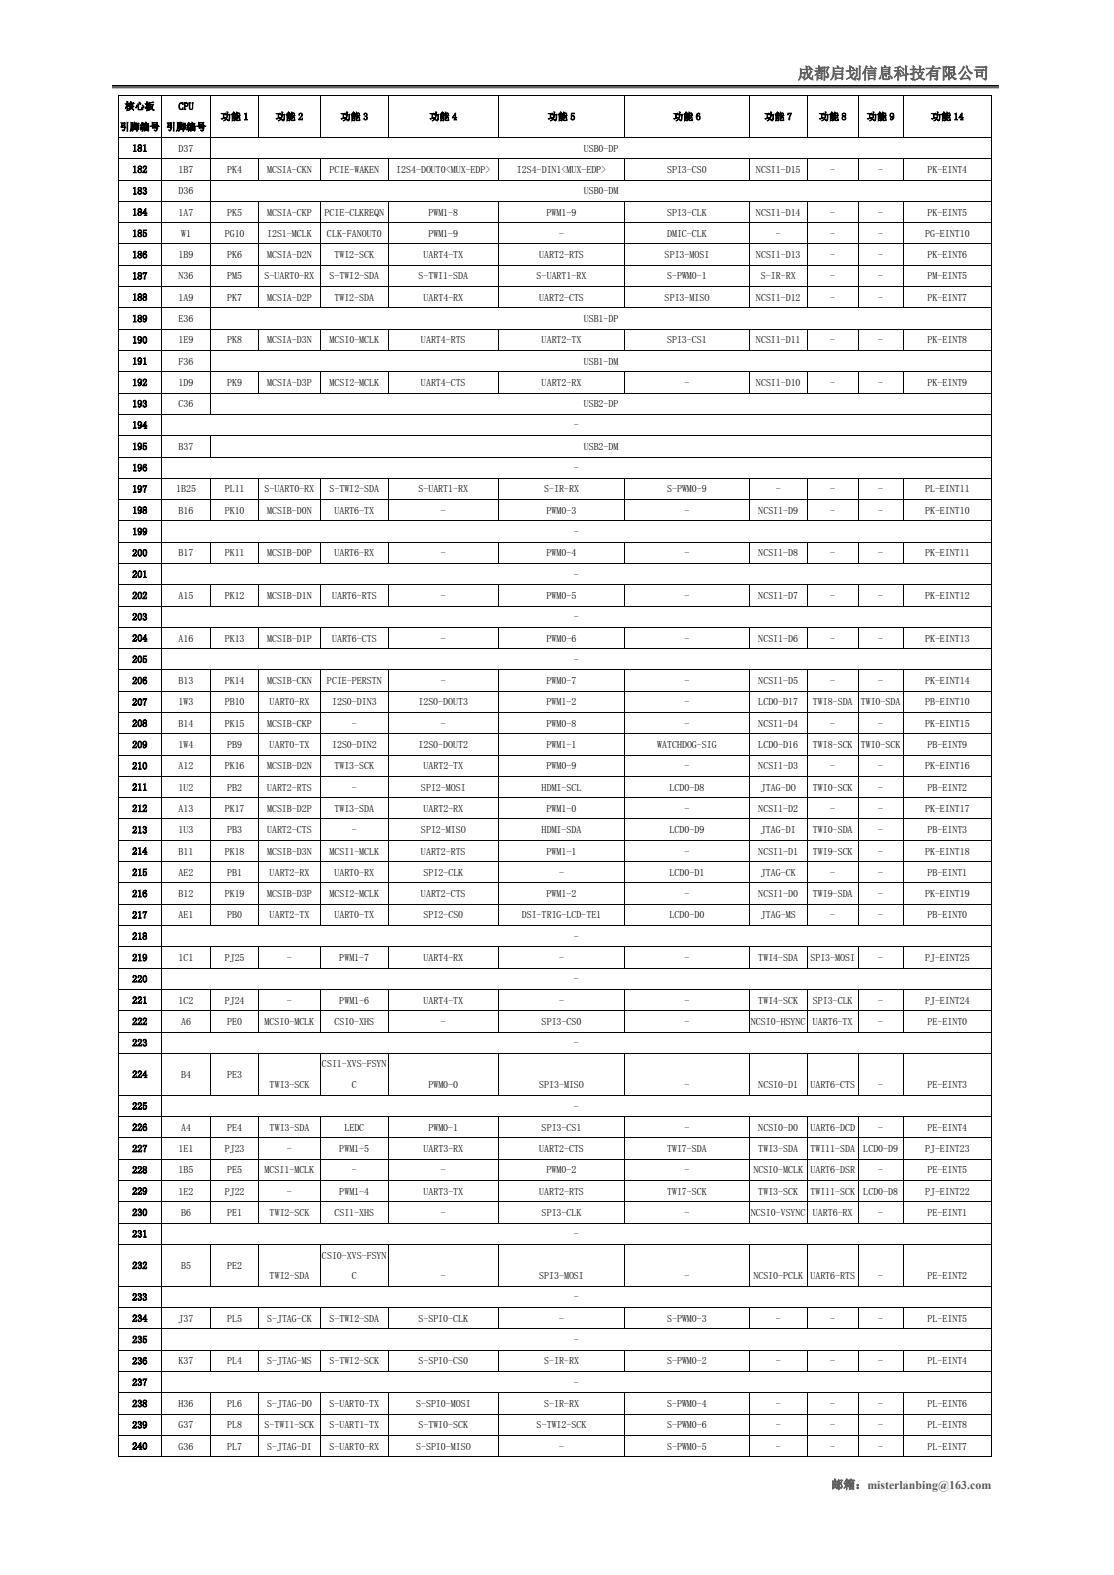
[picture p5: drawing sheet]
<svg xmlns="http://www.w3.org/2000/svg" width="297mm" height="420mm" viewBox="0 0 297 420" stroke-linecap="round" stroke-linejoin="round" font-family="sans-serif">
<defs><g id="words">
<text font-size="4.2" fill="#565656" x="212.7" y="21">成都启划信息科技有限公司</text>
<text font-size="3.2" fill="#565656" x="221.7" y="397">邮箱：misterlanbing@163.com</text>
<g font-size="2.7">
<text x="33.3" y="29.3">核心板</text>
<text x="47.6" y="29.3">CPU</text>
<text x="31.9" y="34.8">引脚编号</text>
<text x="44.3" y="34.8">引脚编号</text>
<text x="58.9" y="32">功能 1</text>
<text x="73.5" y="32">功能 2</text>
<text x="90.8" y="32">功能 3</text>
<text x="114.5" y="32">功能 4</text>
<text x="146" y="32">功能 5</text>
<text x="179.5" y="32">功能 6</text>
<text x="203.8" y="32">功能 7</text>
<text x="218.3" y="32">功能 8</text>
<text x="231.1" y="32">功能 9</text>
<text x="248.2" y="32">功能 14</text>
<text x="35.3" y="40.4">181</text>
<text x="47.6" y="40.4">D37</text>
<text x="155.6" y="40.4">USB0-DP</text>
<text x="35.3" y="46.1">182</text>
<text x="47.6" y="46.1">1B7</text>
<text x="60.6" y="46.1">PK4</text>
<text x="71.2" y="46.1">MCSIA-CKN</text>
<text x="87.8" y="46.1">PCIE-WAKEN</text>
<text x="105.6" y="46.1">I2S4-DOUT0&lt;MUX-EDP&gt;</text>
<text x="137.8" y="46.1">I2S4-DIN1&lt;MUX-EDP&gt;</text>
<text x="177.8" y="46.1">SPI3-CS0</text>
<text x="201.5" y="46.1">NCSI1-D15</text>
<text x="221.4" y="46.1">-</text>
<text x="234.1" y="46.1">-</text>
<text x="247.3" y="46.1">PK-EINT4</text>
<text x="35.3" y="51.8">183</text>
<text x="47.6" y="51.8">D36</text>
<text x="155.6" y="51.8">USB0-DM</text>
<text x="35.3" y="57.5">184</text>
<text x="47.6" y="57.5">1A7</text>
<text x="60.6" y="57.5">PK5</text>
<text x="71.2" y="57.5">MCSIA-CKP</text>
<text x="86.5" y="57.5">PCIE-CLKREQN</text>
<text x="114.2" y="57.5">PWM1-8</text>
<text x="145.7" y="57.5">PWM1-9</text>
<text x="177.8" y="57.5">SPI3-CLK</text>
<text x="201.5" y="57.5">NCSI1-D14</text>
<text x="221.4" y="57.5">-</text>
<text x="234.1" y="57.5">-</text>
<text x="247.3" y="57.5">PK-EINT5</text>
<text x="35.3" y="63.2">185</text>
<text x="48.3" y="63.2">W1</text>
<text x="59.9" y="63.2">PG10</text>
<text x="71.2" y="63.2">I2S1-MCLK</text>
<text x="87.2" y="63.2">CLK-FANOUT0</text>
<text x="114.2" y="63.2">PWM1-9</text>
<text x="149" y="63.2">-</text>
<text x="177.8" y="63.2">DMIC-CLK</text>
<text x="206.8" y="63.2">-</text>
<text x="221.4" y="63.2">-</text>
<text x="234.1" y="63.2">-</text>
<text x="246.6" y="63.2">PG-EINT10</text>
<text x="35.3" y="68.8">186</text>
<text x="47.6" y="68.8">1B9</text>
<text x="60.6" y="68.8">PK6</text>
<text x="71.2" y="68.8">MCSIA-D2N</text>
<text x="89.1" y="68.8">TWI2-SCK</text>
<text x="112.9" y="68.8">UART4-TX</text>
<text x="143.8" y="68.8">UART2-RTS</text>
<text x="177.2" y="68.8">SPI3-MOSI</text>
<text x="201.5" y="68.8">NCSI1-D13</text>
<text x="221.4" y="68.8">-</text>
<text x="234.1" y="68.8">-</text>
<text x="247.3" y="68.8">PK-EINT6</text>
<text x="35.3" y="74.5">187</text>
<text x="47.6" y="74.5">N36</text>
<text x="60.6" y="74.5">PM5</text>
<text x="70.5" y="74.5">S-UART0-RX</text>
<text x="87.8" y="74.5">S-TWI2-SDA</text>
<text x="111.5" y="74.5">S-TWI1-SDA</text>
<text x="143.1" y="74.5">S-UART1-RX</text>
<text x="177.8" y="74.5">S-PWM0-1</text>
<text x="202.9" y="74.5">S-IR-RX</text>
<text x="221.4" y="74.5">-</text>
<text x="234.1" y="74.5">-</text>
<text x="247.3" y="74.5">PM-EINT5</text>
<text x="35.3" y="80.2">188</text>
<text x="47.6" y="80.2">1A9</text>
<text x="60.6" y="80.2">PK7</text>
<text x="71.2" y="80.2">MCSIA-D2P</text>
<text x="89.1" y="80.2">TWI2-SDA</text>
<text x="112.9" y="80.2">UART4-RX</text>
<text x="143.8" y="80.2">UART2-CTS</text>
<text x="177.2" y="80.2">SPI3-MISO</text>
<text x="201.5" y="80.2">NCSI1-D12</text>
<text x="221.4" y="80.2">-</text>
<text x="234.1" y="80.2">-</text>
<text x="247.3" y="80.2">PK-EINT7</text>
<text x="35.3" y="85.9">189</text>
<text x="47.6" y="85.9">E36</text>
<text x="155.6" y="85.9">USB1-DP</text>
<text x="35.3" y="91.6">190</text>
<text x="47.6" y="91.6">1E9</text>
<text x="60.6" y="91.6">PK8</text>
<text x="71.2" y="91.6">MCSIA-D3N</text>
<text x="87.8" y="91.6">MCSI0-MCLK</text>
<text x="112.2" y="91.6">UART4-RTS</text>
<text x="144.4" y="91.6">UART2-TX</text>
<text x="177.8" y="91.6">SPI3-CS1</text>
<text x="201.5" y="91.6">NCSI1-D11</text>
<text x="221.4" y="91.6">-</text>
<text x="234.1" y="91.6">-</text>
<text x="247.3" y="91.6">PK-EINT8</text>
<text x="35.3" y="97.2">191</text>
<text x="47.6" y="97.2">F36</text>
<text x="155.6" y="97.2">USB1-DM</text>
<text x="35.3" y="102.9">192</text>
<text x="47.6" y="102.9">1D9</text>
<text x="60.6" y="102.9">PK9</text>
<text x="71.2" y="102.9">MCSIA-D3P</text>
<text x="87.8" y="102.9">MCSI2-MCLK</text>
<text x="112.2" y="102.9">UART4-CTS</text>
<text x="144.4" y="102.9">UART2-RX</text>
<text x="182.5" y="102.9">-</text>
<text x="201.5" y="102.9">NCSI1-D10</text>
<text x="221.4" y="102.9">-</text>
<text x="234.1" y="102.9">-</text>
<text x="247.3" y="102.9">PK-EINT9</text>
<text x="35.3" y="108.6">193</text>
<text x="47.6" y="108.6">C36</text>
<text x="155.6" y="108.6">USB2-DP</text>
<text x="35.3" y="114.3">194</text>
<text x="35.3" y="120">195</text>
<text x="47.6" y="120">B37</text>
<text x="153" y="114.3">-</text>
<text x="155.6" y="120">USB2-DM</text>
<text x="35.3" y="125.6">196</text>
<text x="153" y="125.6">-</text>
<text x="35.3" y="131.3">197</text>
<text x="46.9" y="131.3">1B25</text>
<text x="59.9" y="131.3">PL11</text>
<text x="70.5" y="131.3">S-UART0-RX</text>
<text x="87.8" y="131.3">S-TWI2-SDA</text>
<text x="111.5" y="131.3">S-UART1-RX</text>
<text x="145.1" y="131.3">S-IR-RX</text>
<text x="177.8" y="131.3">S-PWM0-9</text>
<text x="206.8" y="131.3">-</text>
<text x="221.4" y="131.3">-</text>
<text x="234.1" y="131.3">-</text>
<text x="246.6" y="131.3">PL-EINT11</text>
<text x="35.3" y="137">198</text>
<text x="47.6" y="137">B16</text>
<text x="59.9" y="137">PK10</text>
<text x="71.2" y="137">MCSIB-D0N</text>
<text x="89.1" y="137">UART6-TX</text>
<text x="117.5" y="137">-</text>
<text x="145.7" y="137">PWM0-3</text>
<text x="182.5" y="137">-</text>
<text x="202.2" y="137">NCSI1-D9</text>
<text x="221.4" y="137">-</text>
<text x="234.1" y="137">-</text>
<text x="246.6" y="137">PK-EINT10</text>
<text x="35.3" y="142.7">199</text>
<text x="153" y="142.7">-</text>
<text x="35.3" y="148.3">200</text>
<text x="47.6" y="148.3">B17</text>
<text x="59.9" y="148.3">PK11</text>
<text x="71.2" y="148.3">MCSIB-D0P</text>
<text x="89.1" y="148.3">UART6-RX</text>
<text x="117.5" y="148.3">-</text>
<text x="145.7" y="148.3">PWM0-4</text>
<text x="182.5" y="148.3">-</text>
<text x="202.2" y="148.3">NCSI1-D8</text>
<text x="221.4" y="148.3">-</text>
<text x="234.1" y="148.3">-</text>
<text x="246.6" y="148.3">PK-EINT11</text>
<text x="35.3" y="154.1">201</text>
<text x="153" y="154.1">-</text>
<text x="35.3" y="159.7">202</text>
<text x="47.6" y="159.7">A15</text>
<text x="59.9" y="159.7">PK12</text>
<text x="71.2" y="159.7">MCSIB-D1N</text>
<text x="88.5" y="159.7">UART6-RTS</text>
<text x="117.5" y="159.7">-</text>
<text x="145.7" y="159.7">PWM0-5</text>
<text x="182.5" y="159.7">-</text>
<text x="202.2" y="159.7">NCSI1-D7</text>
<text x="221.4" y="159.7">-</text>
<text x="234.1" y="159.7">-</text>
<text x="246.6" y="159.7">PK-EINT12</text>
<text x="35.3" y="165.4">203</text>
<text x="153" y="165.4">-</text>
<text x="35.3" y="171.1">204</text>
<text x="47.6" y="171.1">A16</text>
<text x="59.9" y="171.1">PK13</text>
<text x="71.2" y="171.1">MCSIB-D1P</text>
<text x="88.5" y="171.1">UART6-CTS</text>
<text x="117.5" y="171.1">-</text>
<text x="145.7" y="171.1">PWM0-6</text>
<text x="182.5" y="171.1">-</text>
<text x="202.2" y="171.1">NCSI1-D6</text>
<text x="221.4" y="171.1">-</text>
<text x="234.1" y="171.1">-</text>
<text x="246.6" y="171.1">PK-EINT13</text>
<text x="35.3" y="176.7">205</text>
<text x="153" y="176.7">-</text>
<text x="35.3" y="182.4">206</text>
<text x="47.6" y="182.4">B13</text>
<text x="59.9" y="182.4">PK14</text>
<text x="71.2" y="182.4">MCSIB-CKN</text>
<text x="87.2" y="182.4">PCIE-PERSTN</text>
<text x="117.5" y="182.4">-</text>
<text x="145.7" y="182.4">PWM0-7</text>
<text x="182.5" y="182.4">-</text>
<text x="202.2" y="182.4">NCSI1-D5</text>
<text x="221.4" y="182.4">-</text>
<text x="234.1" y="182.4">-</text>
<text x="246.6" y="182.4">PK-EINT14</text>
<text x="35.3" y="188.1">207</text>
<text x="47.6" y="188.1">1W3</text>
<text x="59.9" y="188.1">PB10</text>
<text x="71.9" y="188.1">UART0-RX</text>
<text x="88.5" y="188.1">I2S0-DIN3</text>
<text x="111.5" y="188.1">I2S0-DOUT3</text>
<text x="145.7" y="188.1">PWM1-2</text>
<text x="182.5" y="188.1">-</text>
<text x="202.2" y="188.1">LCD0-D17</text>
<text x="216.7" y="188.1">TWI8-SDA</text>
<text x="229.5" y="188.1">TWI0-SDA</text>
<text x="246.6" y="188.1">PB-EINT10</text>
<text x="35.3" y="193.8">208</text>
<text x="47.6" y="193.8">B14</text>
<text x="59.9" y="193.8">PK15</text>
<text x="71.2" y="193.8">MCSIB-CKP</text>
<text x="93.8" y="193.8">-</text>
<text x="117.5" y="193.8">-</text>
<text x="145.7" y="193.8">PWM0-8</text>
<text x="182.5" y="193.8">-</text>
<text x="202.2" y="193.8">NCSI1-D4</text>
<text x="221.4" y="193.8">-</text>
<text x="234.1" y="193.8">-</text>
<text x="246.6" y="193.8">PK-EINT15</text>
<text x="35.3" y="199.5">209</text>
<text x="47.6" y="199.5">1W4</text>
<text x="60.6" y="199.5">PB9</text>
<text x="71.9" y="199.5">UART0-TX</text>
<text x="88.5" y="199.5">I2S0-DIN2</text>
<text x="111.5" y="199.5">I2S0-DOUT2</text>
<text x="145.7" y="199.5">PWM1-1</text>
<text x="175.2" y="199.5">WATCHDOG-SIG</text>
<text x="202.2" y="199.5">LCD0-D16</text>
<text x="216.7" y="199.5">TWI8-SCK</text>
<text x="229.5" y="199.5">TWI0-SCK</text>
<text x="247.3" y="199.5">PB-EINT9</text>
<text x="35.3" y="205.1">210</text>
<text x="47.6" y="205.1">A12</text>
<text x="59.9" y="205.1">PK16</text>
<text x="71.2" y="205.1">MCSIB-D2N</text>
<text x="89.1" y="205.1">TWI3-SCK</text>
<text x="112.9" y="205.1">UART2-TX</text>
<text x="145.7" y="205.1">PWM0-9</text>
<text x="182.5" y="205.1">-</text>
<text x="202.2" y="205.1">NCSI1-D3</text>
<text x="221.4" y="205.1">-</text>
<text x="234.1" y="205.1">-</text>
<text x="246.6" y="205.1">PK-EINT16</text>
<text x="35.3" y="210.8">211</text>
<text x="47.6" y="210.8">1U2</text>
<text x="60.6" y="210.8">PB2</text>
<text x="71.2" y="210.8">UART2-RTS</text>
<text x="93.8" y="210.8">-</text>
<text x="112.2" y="210.8">SPI2-MOSI</text>
<text x="144.4" y="210.8">HDMI-SCL</text>
<text x="178.5" y="210.8">LCD0-D8</text>
<text x="202.9" y="210.8">JTAG-DO</text>
<text x="216.7" y="210.8">TWI0-SCK</text>
<text x="234.1" y="210.8">-</text>
<text x="247.3" y="210.8">PB-EINT2</text>
<text x="35.3" y="216.5">212</text>
<text x="47.6" y="216.5">A13</text>
<text x="59.9" y="216.5">PK17</text>
<text x="71.2" y="216.5">MCSIB-D2P</text>
<text x="89.1" y="216.5">TWI3-SDA</text>
<text x="112.9" y="216.5">UART2-RX</text>
<text x="145.7" y="216.5">PWM1-0</text>
<text x="182.5" y="216.5">-</text>
<text x="202.2" y="216.5">NCSI1-D2</text>
<text x="221.4" y="216.5">-</text>
<text x="234.1" y="216.5">-</text>
<text x="246.6" y="216.5">PK-EINT17</text>
<text x="35.3" y="222.2">213</text>
<text x="35.3" y="227.9">214</text>
<text x="47.6" y="222.2">1U3</text>
<text x="47.6" y="227.9">B11</text>
<text x="59.9" y="227.9">PK18</text>
<text x="60.6" y="222.2">PB3</text>
<text x="71.2" y="222.2">UART2-CTS</text>
<text x="71.2" y="227.9">MCSIB-D3N</text>
<text x="87.8" y="227.9">MCSI1-MCLK</text>
<text x="93.8" y="222.2">-</text>
<text x="112.2" y="222.2">SPI2-MISO</text>
<text x="112.2" y="227.9">UART2-RTS</text>
<text x="144.4" y="222.2">HDMI-SDA</text>
<text x="145.7" y="227.9">PWM1-1</text>
<text x="178.5" y="222.2">LCD0-D9</text>
<text x="182.5" y="227.9">-</text>
<text x="202.2" y="227.9">NCSI1-D1</text>
<text x="202.9" y="222.2">JTAG-DI</text>
<text x="216.7" y="222.2">TWI0-SDA</text>
<text x="216.7" y="227.9">TWI9-SCK</text>
<text x="234.1" y="222.2">-</text>
<text x="234.1" y="227.9">-</text>
<text x="246.6" y="227.9">PK-EINT18</text>
<text x="247.3" y="222.2">PB-EINT3</text>
<text x="35.3" y="233.6">215</text>
<text x="47.6" y="233.6">AE2</text>
<text x="60.6" y="233.6">PB1</text>
<text x="71.9" y="233.6">UART2-RX</text>
<text x="89.1" y="233.6">UART0-RX</text>
<text x="112.9" y="233.6">SPI2-CLK</text>
<text x="149" y="233.6">-</text>
<text x="178.5" y="233.6">LCD0-D1</text>
<text x="202.9" y="233.6">JTAG-CK</text>
<text x="221.4" y="233.6">-</text>
<text x="234.1" y="233.6">-</text>
<text x="247.3" y="233.6">PB-EINT1</text>
<text x="35.3" y="239.2">216</text>
<text x="47.6" y="239.2">B12</text>
<text x="59.9" y="239.2">PK19</text>
<text x="71.2" y="239.2">MCSIB-D3P</text>
<text x="87.8" y="239.2">MCSI2-MCLK</text>
<text x="112.2" y="239.2">UART2-CTS</text>
<text x="145.7" y="239.2">PWM1-2</text>
<text x="182.5" y="239.2">-</text>
<text x="202.2" y="239.2">NCSI1-D0</text>
<text x="216.7" y="239.2">TWI9-SDA</text>
<text x="234.1" y="239.2">-</text>
<text x="246.6" y="239.2">PK-EINT19</text>
<text x="35.3" y="244.9">217</text>
<text x="47.6" y="244.9">AE1</text>
<text x="60.6" y="244.9">PB0</text>
<text x="71.9" y="244.9">UART2-TX</text>
<text x="89.1" y="244.9">UART0-TX</text>
<text x="112.9" y="244.9">SPI2-CS0</text>
<text x="139.1" y="244.9">DSI-TRIG-LCD-TE1</text>
<text x="178.5" y="244.9">LCD0-D0</text>
<text x="202.9" y="244.9">JTAG-MS</text>
<text x="221.4" y="244.9">-</text>
<text x="234.1" y="244.9">-</text>
<text x="247.3" y="244.9">PB-EINT0</text>
<text x="35.3" y="250.6">218</text>
<text x="153" y="250.6">-</text>
<text x="35.3" y="256.3">219</text>
<text x="47.6" y="256.3">1C1</text>
<text x="59.9" y="256.3">PJ25</text>
<text x="76.5" y="256.3">-</text>
<text x="90.5" y="256.3">PWM1-7</text>
<text x="112.9" y="256.3">UART4-RX</text>
<text x="149" y="256.3">-</text>
<text x="182.5" y="256.3">-</text>
<text x="202.2" y="256.3">TWI4-SDA</text>
<text x="216.1" y="256.3">SPI3-MOSI</text>
<text x="234.1" y="256.3">-</text>
<text x="246.6" y="256.3">PJ-EINT25</text>
<text x="35.3" y="262">220</text>
<text x="153" y="262">-</text>
<text x="35.3" y="267.6">221</text>
<text x="47.6" y="267.6">1C2</text>
<text x="59.9" y="267.6">PJ24</text>
<text x="76.5" y="267.6">-</text>
<text x="90.5" y="267.6">PWM1-6</text>
<text x="112.9" y="267.6">UART4-TX</text>
<text x="149" y="267.6">-</text>
<text x="182.5" y="267.6">-</text>
<text x="202.2" y="267.6">TWI4-SCK</text>
<text x="216.7" y="267.6">SPI3-CLK</text>
<text x="234.1" y="267.6">-</text>
<text x="246.6" y="267.6">PJ-EINT24</text>
<text x="35.3" y="273.3">222</text>
<text x="48.3" y="273.3">A6</text>
<text x="60.6" y="273.3">PE0</text>
<text x="70.5" y="273.3">MCSI0-MCLK</text>
<text x="89.1" y="273.3">CSI0-XHS</text>
<text x="117.5" y="273.3">-</text>
<text x="144.4" y="273.3">SPI3-CS0</text>
<text x="182.5" y="273.3">-</text>
<text x="200.2" y="273.3">NCSI0-HSYNC</text>
<text x="216.7" y="273.3">UART6-TX</text>
<text x="234.1" y="273.3">-</text>
<text x="247.3" y="273.3">PE-EINT0</text>
<text x="35.3" y="279">223</text>
<text x="153" y="279">-</text>
<text x="35.3" y="287.4">224</text>
<text x="48.3" y="287.4">B4</text>
<text x="60.6" y="287.4">PE3</text>
<text x="85.8" y="284.6">CSI1-XVS-FSYN</text>
<text x="71.9" y="290.2">TWI3-SCK</text>
<text x="93.8" y="290.2">C</text>
<text x="114.2" y="290.2">PWM0-0</text>
<text x="143.8" y="290.2">SPI3-MISO</text>
<text x="182.5" y="290.2">-</text>
<text x="202.2" y="290.2">NCSI0-D1</text>
<text x="216.1" y="290.2">UART6-CTS</text>
<text x="234.1" y="290.2">-</text>
<text x="247.3" y="290.2">PE-EINT3</text>
<text x="35.3" y="295.9">225</text>
<text x="153" y="295.9">-</text>
<text x="35.3" y="301.5">226</text>
<text x="48.3" y="301.5">A4</text>
<text x="60.6" y="301.5">PE4</text>
<text x="71.9" y="301.5">TWI3-SDA</text>
<text x="91.8" y="301.5">LEDC</text>
<text x="114.2" y="301.5">PWM0-1</text>
<text x="144.4" y="301.5">SPI3-CS1</text>
<text x="182.5" y="301.5">-</text>
<text x="202.2" y="301.5">NCSI0-D0</text>
<text x="216.1" y="301.5">UART6-DCD</text>
<text x="234.1" y="301.5">-</text>
<text x="247.3" y="301.5">PE-EINT4</text>
<text x="35.3" y="307.2">227</text>
<text x="47.6" y="307.2">1E1</text>
<text x="59.9" y="307.2">PJ23</text>
<text x="76.5" y="307.2">-</text>
<text x="90.5" y="307.2">PWM1-5</text>
<text x="112.9" y="307.2">UART3-RX</text>
<text x="143.8" y="307.2">UART2-CTS</text>
<text x="177.8" y="307.2">TWI7-SDA</text>
<text x="202.2" y="307.2">TWI3-SDA</text>
<text x="216.1" y="307.2">TWI11-SDA</text>
<text x="230.2" y="307.2">LCD0-D9</text>
<text x="246.6" y="307.2">PJ-EINT23</text>
<text x="35.3" y="312.9">228</text>
<text x="47.6" y="312.9">1B5</text>
<text x="60.6" y="312.9">PE5</text>
<text x="70.5" y="312.9">MCSI1-MCLK</text>
<text x="93.8" y="312.9">-</text>
<text x="117.5" y="312.9">-</text>
<text x="145.7" y="312.9">PWM0-2</text>
<text x="182.5" y="312.9">-</text>
<text x="200.9" y="312.9">NCSI0-MCLK</text>
<text x="216.1" y="312.9">UART6-DSR</text>
<text x="234.1" y="312.9">-</text>
<text x="247.3" y="312.9">PE-EINT5</text>
<text x="35.3" y="318.6">229</text>
<text x="47.6" y="318.6">1E2</text>
<text x="59.9" y="318.6">PJ22</text>
<text x="76.5" y="318.6">-</text>
<text x="90.5" y="318.6">PWM1-4</text>
<text x="112.9" y="318.6">UART3-TX</text>
<text x="143.8" y="318.6">UART2-RTS</text>
<text x="177.8" y="318.6">TWI7-SCK</text>
<text x="202.2" y="318.6">TWI3-SCK</text>
<text x="216.1" y="318.6">TWI11-SCK</text>
<text x="230.2" y="318.6">LCD0-D8</text>
<text x="246.6" y="318.6">PJ-EINT22</text>
<text x="35.3" y="324.2">230</text>
<text x="35.3" y="329.9">231</text>
<text x="48.3" y="324.2">B6</text>
<text x="60.6" y="324.2">PE1</text>
<text x="71.9" y="324.2">TWI2-SCK</text>
<text x="89.1" y="324.2">CSI1-XHS</text>
<text x="117.5" y="324.2">-</text>
<text x="144.4" y="324.2">SPI3-CLK</text>
<text x="153" y="329.9">-</text>
<text x="182.5" y="324.2">-</text>
<text x="200.2" y="324.2">NCSI0-VSYNC</text>
<text x="216.7" y="324.2">UART6-RX</text>
<text x="234.1" y="324.2">-</text>
<text x="247.3" y="324.2">PE-EINT1</text>
<text x="85.8" y="335.6">CSI0-XVS-FSYN</text>
<text x="35.3" y="338.4">232</text>
<text x="48.3" y="338.4">B5</text>
<text x="60.6" y="338.4">PE2</text>
<text x="71.9" y="341.1">TWI2-SDA</text>
<text x="93.8" y="341.1">C</text>
<text x="117.5" y="341.1">-</text>
<text x="143.8" y="341.1">SPI3-MOSI</text>
<text x="182.5" y="341.1">-</text>
<text x="200.9" y="341.1">NCSI0-PCLK</text>
<text x="216.1" y="341.1">UART6-RTS</text>
<text x="234.1" y="341.1">-</text>
<text x="247.3" y="341.1">PE-EINT2</text>
<text x="35.3" y="346.8">233</text>
<text x="153" y="346.8">-</text>
<text x="35.3" y="352.5">234</text>
<text x="47.6" y="352.5">J37</text>
<text x="60.6" y="352.5">PL5</text>
<text x="71.2" y="352.5">S-JTAG-CK</text>
<text x="87.8" y="352.5">S-TWI2-SDA</text>
<text x="111.5" y="352.5">S-SPI0-CLK</text>
<text x="149" y="352.5">-</text>
<text x="177.8" y="352.5">S-PWM0-3</text>
<text x="206.8" y="352.5">-</text>
<text x="221.4" y="352.5">-</text>
<text x="234.1" y="352.5">-</text>
<text x="247.3" y="352.5">PL-EINT5</text>
<text x="35.3" y="358.1">235</text>
<text x="153" y="358.1">-</text>
<text x="35.3" y="363.8">236</text>
<text x="47.6" y="363.8">K37</text>
<text x="60.6" y="363.8">PL4</text>
<text x="71.2" y="363.8">S-JTAG-MS</text>
<text x="87.8" y="363.8">S-TWI2-SCK</text>
<text x="111.5" y="363.8">S-SPI0-CS0</text>
<text x="145.1" y="363.8">S-IR-RX</text>
<text x="177.8" y="363.8">S-PWM0-2</text>
<text x="206.8" y="363.8">-</text>
<text x="221.4" y="363.8">-</text>
<text x="234.1" y="363.8">-</text>
<text x="247.3" y="363.8">PL-EINT4</text>
<text x="35.3" y="369.5">237</text>
<text x="153" y="369.5">-</text>
<text x="35.3" y="375.2">238</text>
<text x="47.6" y="375.2">H36</text>
<text x="60.6" y="375.2">PL6</text>
<text x="71.2" y="375.2">S-JTAG-DO</text>
<text x="87.8" y="375.2">S-UART0-TX</text>
<text x="110.9" y="375.2">S-SPI0-MOSI</text>
<text x="145.1" y="375.2">S-IR-RX</text>
<text x="177.8" y="375.2">S-PWM0-4</text>
<text x="206.8" y="375.2">-</text>
<text x="221.4" y="375.2">-</text>
<text x="234.1" y="375.2">-</text>
<text x="247.3" y="375.2">PL-EINT6</text>
<text x="35.3" y="380.9">239</text>
<text x="47.6" y="380.9">G37</text>
<text x="60.6" y="380.9">PL8</text>
<text x="70.5" y="380.9">S-TWI1-SCK</text>
<text x="87.8" y="380.9">S-UART1-TX</text>
<text x="111.5" y="380.9">S-TWI0-SCK</text>
<text x="143.1" y="380.9">S-TWI2-SCK</text>
<text x="177.8" y="380.9">S-PWM0-6</text>
<text x="206.8" y="380.9">-</text>
<text x="221.4" y="380.9">-</text>
<text x="234.1" y="380.9">-</text>
<text x="247.3" y="380.9">PL-EINT8</text>
<text x="35.3" y="386.5">240</text>
<text x="47.6" y="386.5">G36</text>
<text x="60.6" y="386.5">PL7</text>
<text x="71.2" y="386.5">S-JTAG-DI</text>
<text x="87.8" y="386.5">S-UART0-RX</text>
<text x="110.9" y="386.5">S-SPI0-MISO</text>
<text x="149" y="386.5">-</text>
<text x="177.8" y="386.5">S-PWM0-5</text>
<text x="206.8" y="386.5">-</text>
<text x="221.4" y="386.5">-</text>
<text x="234.1" y="386.5">-</text>
<text x="247.3" y="386.5">PL-EINT7</text>
</g>
</g></defs>
<path d="M29.8 23.7h236.4" fill="none" stroke="#c0c0c0" stroke-width=".27"/>
<path d="M29.8 22.8h236.4v.8h-236.4z" fill="#606060"/>
<g fill="none" stroke="#000" stroke-width=".27">
<path d="M29.8 22.7h236.4M31.5 25.6v11M31.5 36.7v5.5M31.6 25.5h11.4M31.6 36.7h11.4M43.1 25.6v11M43.1 36.7v5.5M43.1 25.5h13M43.1 36.7h13M56.2 25.6v11M56.2 36.7v5.5M56.3 25.5h12.6"/>
<path d="M56.3 36.7h12.6M69 25.6v11M69 25.5h16.3M69 36.7h16.3M85.4 25.6v11M85.5 25.5h17.9M85.5 36.7h17.9M103.5 25.6v11M103.6 25.5h29.2M103.6 36.7h29.2M132.8 25.6v11M132.9 25.5h33.6"/>
<path d="M132.9 36.7h33.6M166.6 25.6v11M166.7 25.5h32.9M166.7 36.7h32.9M199.7 25.6v11M199.8 25.5h15.3M199.8 36.7h15.3M215.2 25.6v11M215.3 25.5h13.4M215.3 36.7h13.4M228.8 25.6v11M228.9 25.5h11.8"/>
<path d="M228.9 36.7h11.8M240.8 25.6v11M240.9 25.5h23.3M240.9 36.7h23.3M264.3 25.6v11M264.3 36.7v5.5M31.5 42.4v5.5M31.5 48.1v5.5M31.5 53.8v5.5M31.5 59.5v5.5M31.6 42.3h11.4M31.6 48h11.4"/>
<path d="M31.6 53.7h11.4M31.6 59.4h11.4M43.1 42.4v5.5M43.1 48.1v5.5M43.1 53.8v5.5M43.1 59.5v5.5M43.1 42.3h13M43.1 48h13M43.1 53.7h13M43.1 59.4h13M56.2 42.4v5.5M56.2 48.1v5.5"/>
<path d="M56.2 53.8v5.5M56.2 59.5v5.5M56.3 42.3h12.6M56.3 48h12.6M56.3 53.7h12.6M56.3 59.4h12.6M69 42.4v5.5M69 53.8v5.5M69 59.5v5.5M69 42.3h16.3M69 48h16.3M69 53.7h16.3"/>
<path d="M69 59.4h16.3M85.4 42.4v5.5M85.4 53.8v5.5M85.4 59.5v5.5M85.5 42.3h17.9M85.5 48h17.9M85.5 53.7h17.9M85.5 59.4h17.9M103.5 42.4v5.5M103.5 53.8v5.5M103.5 59.5v5.5M103.6 42.3h29.2"/>
<path d="M103.6 48h29.2M103.6 53.7h29.2M103.6 59.4h29.2M132.8 42.4v5.5M132.8 53.8v5.5M132.8 59.5v5.5M132.9 42.3h33.6M132.9 48h33.6M132.9 53.7h33.6M132.9 59.4h33.6M166.6 42.4v5.5M166.6 53.8v5.5"/>
<path d="M166.6 59.5v5.5M166.7 42.3h32.9M166.7 48h32.9M166.7 53.7h32.9M166.7 59.4h32.9M199.7 42.4v5.5M199.7 53.8v5.5M199.7 59.5v5.5M199.8 42.3h15.3M199.8 48h15.3M199.8 53.7h15.3M199.8 59.4h15.3"/>
<path d="M215.2 42.4v5.5M215.2 53.8v5.5M215.2 59.5v5.5M215.3 42.3h13.4M215.3 48h13.4M215.3 53.7h13.4M215.3 59.4h13.4M228.8 42.4v5.5M228.8 53.8v5.5M228.8 59.5v5.5M228.9 42.3h11.8M228.9 48h11.8"/>
<path d="M228.9 53.7h11.8M228.9 59.4h11.8M240.8 42.4v5.5M240.8 53.8v5.5M240.8 59.5v5.5M240.9 42.3h23.3M240.9 48h23.3M240.9 53.7h23.3M240.9 59.4h23.3M264.3 42.4v5.5M264.3 48.1v5.5M264.3 53.8v5.5"/>
<path d="M264.3 59.5v5.5M31.5 65.2v5.5M31.5 70.8v5.5M31.5 76.5v5.5M31.6 65.1h11.4M31.6 70.7h11.4M31.6 76.4h11.4M43.1 65.2v5.5M43.1 70.8v5.5M43.1 76.5v5.5M43.1 65.1h13M43.1 70.7h13"/>
<path d="M43.1 76.4h13M56.2 65.2v5.5M56.2 70.8v5.5M56.2 76.5v5.5M56.3 65.1h12.6M56.3 70.7h12.6M56.3 76.4h12.6M69 65.2v5.5M69 70.8v5.5M69 76.5v5.5M69 65.1h16.3M69 70.7h16.3"/>
<path d="M69 76.4h16.3M85.4 65.2v5.5M85.4 70.8v5.5M85.4 76.5v5.5M85.5 65.1h17.9M85.5 70.7h17.9M85.5 76.4h17.9M103.5 65.2v5.5M103.5 70.8v5.5M103.5 76.5v5.5M103.6 65.1h29.2M103.6 70.7h29.2"/>
<path d="M103.6 76.4h29.2M132.8 65.2v5.5M132.8 70.8v5.5M132.8 76.5v5.5M132.9 65.1h33.6M132.9 70.7h33.6M132.9 76.4h33.6M166.6 65.2v5.5M166.6 70.8v5.5M166.6 76.5v5.5M166.7 65.1h32.9M166.7 70.7h32.9"/>
<path d="M166.7 76.4h32.9M199.7 65.2v5.5M199.7 70.8v5.5M199.7 76.5v5.5M199.8 65.1h15.3M199.8 70.7h15.3M199.8 76.4h15.3M215.2 65.2v5.5M215.2 70.8v5.5M215.2 76.5v5.5M215.3 65.1h13.4M215.3 70.7h13.4"/>
<path d="M215.3 76.4h13.4M228.8 65.2v5.5M228.8 70.8v5.5M228.8 76.5v5.5M228.9 65.1h11.8M228.9 70.7h11.8M228.9 76.4h11.8M240.8 65.2v5.5M240.8 70.8v5.5M240.8 76.5v5.5M240.9 65.1h23.3M240.9 70.7h23.3"/>
<path d="M240.9 76.4h23.3M264.3 65.2v5.5M264.3 70.8v5.5M264.3 76.5v5.5M31.5 82.2v5.5M31.5 87.9v5.5M31.5 93.6v5.5M31.5 99.2v5.5M31.6 82.1h11.4M31.6 87.8h11.4M31.6 93.5h11.4M31.6 99.1h11.4"/>
<path d="M43.1 82.2v5.5M43.1 87.9v5.5M43.1 93.6v5.5M43.1 99.2v5.5M43.1 82.1h13M43.1 87.8h13M43.1 93.5h13M43.1 99.1h13M56.2 82.2v5.5M56.2 87.9v5.5M56.2 93.6v5.5M56.2 99.2v5.5"/>
<path d="M56.3 82.1h12.6M56.3 87.8h12.6M56.3 93.5h12.6M56.3 99.1h12.6M69 87.9v5.5M69 99.2v5.5M69 82.1h16.3M69 87.8h16.3M69 93.5h16.3M69 99.1h16.3M85.4 87.9v5.5M85.4 99.2v5.5"/>
<path d="M85.5 82.1h17.9M85.5 87.8h17.9M85.5 93.5h17.9M85.5 99.1h17.9M103.5 87.9v5.5M103.5 99.2v5.5M103.6 82.1h29.2M103.6 87.8h29.2M103.6 93.5h29.2M103.6 99.1h29.2M132.8 87.9v5.5M132.8 99.2v5.5"/>
<path d="M132.9 82.1h33.6M132.9 87.8h33.6M132.9 93.5h33.6M132.9 99.1h33.6M166.6 87.9v5.5M166.6 99.2v5.5M166.7 82.1h32.9M166.7 87.8h32.9M166.7 93.5h32.9M166.7 99.1h32.9M199.7 87.9v5.5M199.7 99.2v5.5"/>
<path d="M199.8 82.1h15.3M199.8 87.8h15.3M199.8 93.5h15.3M199.8 99.1h15.3M215.2 87.9v5.5M215.2 99.2v5.5M215.3 82.1h13.4M215.3 87.8h13.4M215.3 93.5h13.4M215.3 99.1h13.4M228.8 87.9v5.5M228.8 99.2v5.5"/>
<path d="M228.9 82.1h11.8M228.9 87.8h11.8M228.9 93.5h11.8M228.9 99.1h11.8M240.8 87.9v5.5M240.8 99.2v5.5M240.9 82.1h23.3M240.9 87.8h23.3M240.9 93.5h23.3M240.9 99.1h23.3M264.3 82.2v5.5M264.3 87.9v5.5"/>
<path d="M264.3 93.6v5.5M264.3 99.2v5.5M31.5 104.9v5.5M31.5 110.6v5.5M31.5 116.2v5.6M31.6 104.8h11.4M31.6 110.5h11.4M31.6 116.2h11.4M43.1 104.9v5.5M43.1 110.6v5.5M43.1 116.2v5.6M43.1 104.8h13"/>
<path d="M43.1 110.5h13M43.1 116.2h13M56.2 104.9v5.5M56.2 116.2v5.6M56.3 104.8h12.6M56.3 110.5h207.9M56.3 116.2h207.9M69 104.8h16.3M85.5 104.8h17.9M103.6 104.8h29.2M132.9 104.8h33.6M166.7 104.8h32.9"/>
<path d="M199.8 104.8h15.3M215.3 104.8h13.4M228.9 104.8h11.8M240.9 104.8h23.3M264.3 104.9v5.5M264.3 110.6v5.5M264.3 116.2v5.6M31.5 122v5.5M31.5 127.6v5.5M31.5 133.3v5.5M31.5 139v5.5M31.6 121.9h11.4"/>
<path d="M31.6 127.6h11.4M31.6 133.2h11.4M31.6 138.9h11.4M43.1 122v5.5M43.1 127.6v5.5M43.1 133.3v5.5M43.1 139v5.5M43.1 121.9h13M43.1 127.6h13M43.1 133.2h13M43.1 138.9h13M56.2 127.6v5.5"/>
<path d="M56.2 133.3v5.5M56.3 121.9h207.9M56.3 127.6h12.6M56.3 133.2h12.6M56.3 138.9h12.6M69 127.6v5.5M69 133.3v5.5M69 127.6h16.3M69 133.2h16.3M69 138.9h16.3M85.4 127.6v5.5M85.4 133.3v5.5"/>
<path d="M85.5 127.6h17.9M85.5 133.2h17.9M85.5 138.9h17.9M103.5 127.6v5.5M103.5 133.3v5.5M103.6 127.6h29.2M103.6 133.2h29.2M103.6 138.9h29.2M132.8 127.6v5.5M132.8 133.3v5.5M132.9 127.6h33.6M132.9 133.2h33.6"/>
<path d="M132.9 138.9h33.6M166.6 127.6v5.5M166.6 133.3v5.5M166.7 127.6h32.9M166.7 133.2h32.9M166.7 138.9h32.9M199.7 127.6v5.5M199.7 133.3v5.5M199.8 127.6h15.3M199.8 133.2h15.3M199.8 138.9h15.3M215.2 127.6v5.5"/>
<path d="M215.2 133.3v5.5M215.3 127.6h13.4M215.3 133.2h13.4M215.3 138.9h13.4M228.8 127.6v5.5M228.8 133.3v5.5M228.9 127.6h11.8M228.9 133.2h11.8M228.9 138.9h11.8M240.8 127.6v5.5M240.8 133.3v5.5M240.9 127.6h23.3"/>
<path d="M240.9 133.2h23.3M240.9 138.9h23.3M264.3 122v5.5M264.3 127.6v5.5M264.3 133.3v5.5M264.3 139v5.5M31.5 144.7v5.5M31.5 150.3v5.6M31.5 156v5.5M31.6 144.6h11.4M31.6 150.2h11.4M31.6 156h11.4"/>
<path d="M43.1 144.7v5.5M43.1 150.3v5.6M43.1 156v5.5M43.1 144.6h13M43.1 150.2h13M43.1 156h13M56.2 144.7v5.5M56.2 156v5.5M56.3 144.6h12.6M56.3 150.2h12.6M56.3 156h12.6M69 144.7v5.5"/>
<path d="M69 156v5.5M69 144.6h16.3M69 150.2h16.3M69 156h16.3M85.4 144.7v5.5M85.4 156v5.5M85.5 144.6h17.9M85.5 150.2h17.9M85.5 156h17.9M103.5 144.7v5.5M103.5 156v5.5M103.6 144.6h29.2"/>
<path d="M103.6 150.2h29.2M103.6 156h29.2M132.8 144.7v5.5M132.8 156v5.5M132.9 144.6h33.6M132.9 150.2h33.6M132.9 156h33.6M166.6 144.7v5.5M166.6 156v5.5M166.7 144.6h32.9M166.7 150.2h32.9M166.7 156h32.9"/>
<path d="M199.7 144.7v5.5M199.7 156v5.5M199.8 144.6h15.3M199.8 150.2h15.3M199.8 156h15.3M215.2 144.7v5.5M215.2 156v5.5M215.3 144.6h13.4M215.3 150.2h13.4M215.3 156h13.4M228.8 144.7v5.5M228.8 156v5.5"/>
<path d="M228.9 144.6h11.8M228.9 150.2h11.8M228.9 156h11.8M240.8 144.7v5.5M240.8 156v5.5M240.9 144.6h23.3M240.9 150.2h23.3M240.9 156h23.3M264.3 144.7v5.5M264.3 150.3v5.6M264.3 156v5.5M31.5 161.7v5.5"/>
<path d="M31.5 167.4v5.5M31.5 173.1v5.5M31.5 178.7v5.5M31.6 161.6h11.4M31.6 167.3h11.4M31.6 173h11.4M31.6 178.6h11.4M43.1 161.7v5.5M43.1 167.4v5.5M43.1 173.1v5.5M43.1 178.7v5.5M43.1 161.6h13"/>
<path d="M43.1 167.3h13M43.1 173h13M43.1 178.6h13M56.2 167.4v5.5M56.2 178.7v5.5M56.3 161.6h12.6M56.3 167.3h12.6M56.3 173h12.6M56.3 178.6h12.6M69 167.4v5.5M69 178.7v5.5M69 161.6h16.3"/>
<path d="M69 167.3h16.3M69 173h16.3M69 178.6h16.3M85.4 167.4v5.5M85.4 178.7v5.5M85.5 161.6h17.9M85.5 167.3h17.9M85.5 173h17.9M85.5 178.6h17.9M103.5 167.4v5.5M103.5 178.7v5.5M103.6 161.6h29.2"/>
<path d="M103.6 167.3h29.2M103.6 173h29.2M103.6 178.6h29.2M132.8 167.4v5.5M132.8 178.7v5.5M132.9 161.6h33.6M132.9 167.3h33.6M132.9 173h33.6M132.9 178.6h33.6M166.6 167.4v5.5M166.6 178.7v5.5M166.7 161.6h32.9"/>
<path d="M166.7 167.3h32.9M166.7 173h32.9M166.7 178.6h32.9M199.7 167.4v5.5M199.7 178.7v5.5M199.8 161.6h15.3M199.8 167.3h15.3M199.8 173h15.3M199.8 178.6h15.3M215.2 167.4v5.5M215.2 178.7v5.5M215.3 161.6h13.4"/>
<path d="M215.3 167.3h13.4M215.3 173h13.4M215.3 178.6h13.4M228.8 167.4v5.5M228.8 178.7v5.5M228.9 161.6h11.8M228.9 167.3h11.8M228.9 173h11.8M228.9 178.6h11.8M240.8 167.4v5.5M240.8 178.7v5.5M240.9 161.6h23.3"/>
<path d="M240.9 167.3h23.3M240.9 173h23.3M240.9 178.6h23.3M264.3 161.7v5.5M264.3 167.4v5.5M264.3 173.1v5.5M264.3 178.7v5.5M31.5 184.4v5.5M31.5 190.1v5.5M31.5 195.8v5.5M31.6 184.3h11.4M31.6 190h11.4"/>
<path d="M31.6 195.7h11.4M43.1 184.4v5.5M43.1 190.1v5.5M43.1 195.8v5.5M43.1 184.3h13M43.1 190h13M43.1 195.7h13M56.2 184.4v5.5M56.2 190.1v5.5M56.2 195.8v5.5M56.3 184.3h12.6M56.3 190h12.6"/>
<path d="M56.3 195.7h12.6M69 184.4v5.5M69 190.1v5.5M69 195.8v5.5M69 184.3h16.3M69 190h16.3M69 195.7h16.3M85.4 184.4v5.5M85.4 190.1v5.5M85.4 195.8v5.5M85.5 184.3h17.9M85.5 190h17.9"/>
<path d="M85.5 195.7h17.9M103.5 184.4v5.5M103.5 190.1v5.5M103.5 195.8v5.5M103.6 184.3h29.2M103.6 190h29.2M103.6 195.7h29.2M132.8 184.4v5.5M132.8 190.1v5.5M132.8 195.8v5.5M132.9 184.3h33.6M132.9 190h33.6"/>
<path d="M132.9 195.7h33.6M166.6 184.4v5.5M166.6 190.1v5.5M166.6 195.8v5.5M166.7 184.3h32.9M166.7 190h32.9M166.7 195.7h32.9M199.7 184.4v5.5M199.7 190.1v5.5M199.7 195.8v5.5M199.8 184.3h15.3M199.8 190h15.3"/>
<path d="M199.8 195.7h15.3M215.2 184.4v5.5M215.2 190.1v5.5M215.2 195.8v5.5M215.3 184.3h13.4M215.3 190h13.4M215.3 195.7h13.4M228.8 184.4v5.5M228.8 190.1v5.5M228.8 195.8v5.5M228.9 184.3h11.8M228.9 190h11.8"/>
<path d="M228.9 195.7h11.8M240.8 184.4v5.5M240.8 190.1v5.5M240.8 195.8v5.5M240.9 184.3h23.3M240.9 190h23.3M240.9 195.7h23.3M264.3 184.4v5.5M264.3 190.1v5.5M264.3 195.8v5.5M31.5 201.5v5.5M31.5 207.1v5.5"/>
<path d="M31.5 212.8v5.5M31.5 218.5v5.5M31.6 201.4h11.4M31.6 207.1h11.4M31.6 212.7h11.4M31.6 218.4h11.4M43.1 201.5v5.5M43.1 207.1v5.5M43.1 212.8v5.5M43.1 218.5v5.5M43.1 201.4h13M43.1 207.1h13"/>
<path d="M43.1 212.7h13M43.1 218.4h13M56.2 201.5v5.5M56.2 207.1v5.5M56.2 212.8v5.5M56.2 218.5v5.5M56.3 201.4h12.6M56.3 207.1h12.6M56.3 212.7h12.6M56.3 218.4h12.6M69 201.5v5.5M69 207.1v5.5"/>
<path d="M69 212.8v5.5M69 218.5v5.5M69 201.4h16.3M69 207.1h16.3M69 212.7h16.3M69 218.4h16.3M85.4 201.5v5.5M85.4 207.1v5.5M85.4 212.8v5.5M85.4 218.5v5.5M85.5 201.4h17.9M85.5 207.1h17.9"/>
<path d="M85.5 212.7h17.9M85.5 218.4h17.9M103.5 201.5v5.5M103.5 207.1v5.5M103.5 212.8v5.5M103.5 218.5v5.5M103.6 201.4h29.2M103.6 207.1h29.2M103.6 212.7h29.2M103.6 218.4h29.2M132.8 201.5v5.5M132.8 207.1v5.5"/>
<path d="M132.8 212.8v5.5M132.8 218.5v5.5M132.9 201.4h33.6M132.9 207.1h33.6M132.9 212.7h33.6M132.9 218.4h33.6M166.6 201.5v5.5M166.6 207.1v5.5M166.6 212.8v5.5M166.6 218.5v5.5M166.7 201.4h32.9M166.7 207.1h32.9"/>
<path d="M166.7 212.7h32.9M166.7 218.4h32.9M199.7 201.5v5.5M199.7 207.1v5.5M199.7 212.8v5.5M199.7 218.5v5.5M199.8 201.4h15.3M199.8 207.1h15.3M199.8 212.7h15.3M199.8 218.4h15.3M215.2 201.5v5.5M215.2 207.1v5.5"/>
<path d="M215.2 212.8v5.5M215.2 218.5v5.5M215.3 201.4h13.4M215.3 207.1h13.4M215.3 212.7h13.4M215.3 218.4h13.4M228.8 201.5v5.5M228.8 207.1v5.5M228.8 212.8v5.5M228.8 218.5v5.5M228.9 201.4h11.8M228.9 207.1h11.8"/>
<path d="M228.9 212.7h11.8M228.9 218.4h11.8M240.8 201.5v5.5M240.8 207.1v5.5M240.8 212.8v5.5M240.8 218.5v5.5M240.9 201.4h23.3M240.9 207.1h23.3M240.9 212.7h23.3M240.9 218.4h23.3M264.3 201.5v5.5M264.3 207.1v5.5"/>
<path d="M264.3 212.8v5.5M264.3 218.5v5.5M31.5 224.2v5.5M31.5 229.9v5.5M31.5 235.5v5.5M31.6 224.1h11.4M31.6 229.8h11.4M31.6 235.5h11.4M43.1 224.2v5.5M43.1 229.9v5.5M43.1 235.5v5.5M43.1 224.1h13"/>
<path d="M43.1 229.8h13M43.1 235.5h13M56.2 224.2v5.5M56.2 229.9v5.5M56.2 235.5v5.5M56.3 224.1h12.6M56.3 229.8h12.6M56.3 235.5h12.6M69 224.2v5.5M69 229.9v5.5M69 235.5v5.5M69 224.1h16.3"/>
<path d="M69 229.8h16.3M69 235.5h16.3M85.4 224.2v5.5M85.4 229.9v5.5M85.4 235.5v5.5M85.5 224.1h17.9M85.5 229.8h17.9M85.5 235.5h17.9M103.5 224.2v5.5M103.5 229.9v5.5M103.5 235.5v5.5M103.6 224.1h29.2"/>
<path d="M103.6 229.8h29.2M103.6 235.5h29.2M132.8 224.2v5.5M132.8 229.9v5.5M132.8 235.5v5.5M132.9 224.1h33.6M132.9 229.8h33.6M132.9 235.5h33.6M166.6 224.2v5.5M166.6 229.9v5.5M166.6 235.5v5.5M166.7 224.1h32.9"/>
<path d="M166.7 229.8h32.9M166.7 235.5h32.9M199.7 224.2v5.5M199.7 229.9v5.5M199.7 235.5v5.5M199.8 224.1h15.3M199.8 229.8h15.3M199.8 235.5h15.3M215.2 224.2v5.5M215.2 229.9v5.5M215.2 235.5v5.5M215.3 224.1h13.4"/>
<path d="M215.3 229.8h13.4M215.3 235.5h13.4M228.8 224.2v5.5M228.8 229.9v5.5M228.8 235.5v5.5M228.9 224.1h11.8M228.9 229.8h11.8M228.9 235.5h11.8M240.8 224.2v5.5M240.8 229.9v5.5M240.8 235.5v5.5M240.9 224.1h23.3"/>
<path d="M240.9 229.8h23.3M240.9 235.5h23.3M264.3 224.2v5.5M264.3 229.9v5.5M264.3 235.5v5.5M31.5 241.2v5.5M31.5 246.9v5.5M31.5 252.6v5.5M31.5 258.3v5.5M31.6 241.1h11.4M31.6 246.8h11.4M31.6 252.5h11.4"/>
<path d="M31.6 258.2h11.4M43.1 241.2v5.5M43.1 246.9v5.5M43.1 252.6v5.5M43.1 258.3v5.5M43.1 241.1h13M43.1 246.8h13M43.1 252.5h13M43.1 258.2h13M56.2 241.2v5.5M56.2 252.6v5.5M56.3 241.1h12.6"/>
<path d="M56.3 246.8h12.6M56.3 252.5h12.6M56.3 258.2h12.6M69 241.2v5.5M69 252.6v5.5M69 241.1h16.3M69 246.8h16.3M69 252.5h16.3M69 258.2h16.3M85.4 241.2v5.5M85.4 252.6v5.5M85.5 241.1h17.9"/>
<path d="M85.5 246.8h17.9M85.5 252.5h17.9M85.5 258.2h17.9M103.5 241.2v5.5M103.5 252.6v5.5M103.6 241.1h29.2M103.6 246.8h29.2M103.6 252.5h29.2M103.6 258.2h29.2M132.8 241.2v5.5M132.8 252.6v5.5M132.9 241.1h33.6"/>
<path d="M132.9 246.8h33.6M132.9 252.5h33.6M132.9 258.2h33.6M166.6 241.2v5.5M166.6 252.6v5.5M166.7 241.1h32.9M166.7 246.8h32.9M166.7 252.5h32.9M166.7 258.2h32.9M199.7 241.2v5.5M199.7 252.6v5.5M199.8 241.1h15.3"/>
<path d="M199.8 246.8h15.3M199.8 252.5h15.3M199.8 258.2h15.3M215.2 241.2v5.5M215.2 252.6v5.5M215.3 241.1h13.4M215.3 246.8h13.4M215.3 252.5h13.4M215.3 258.2h13.4M228.8 241.2v5.5M228.8 252.6v5.5M228.9 241.1h11.8"/>
<path d="M228.9 246.8h11.8M228.9 252.5h11.8M228.9 258.2h11.8M240.8 241.2v5.5M240.8 252.6v5.5M240.9 241.1h23.3M240.9 246.8h23.3M240.9 252.5h23.3M240.9 258.2h23.3M264.3 241.2v5.5M264.3 246.9v5.5M264.3 252.6v5.5"/>
<path d="M264.3 258.3v5.5M31.5 263.9v5.6M31.5 269.6v5.5M31.5 275.3v5.5M31.6 263.9h11.4M31.6 269.5h11.4M31.6 275.2h11.4M43.1 263.9v5.6M43.1 269.6v5.5M43.1 275.3v5.5M43.1 263.9h13M43.1 269.5h13"/>
<path d="M43.1 275.2h13M56.2 263.9v5.6M56.2 269.6v5.5M56.3 263.9h12.6M56.3 269.5h12.6M56.3 275.2h12.6M69 263.9v5.6M69 269.6v5.5M69 263.9h16.3M69 269.5h16.3M69 275.2h16.3M85.4 263.9v5.6"/>
<path d="M85.4 269.6v5.5M85.5 263.9h17.9M85.5 269.5h17.9M85.5 275.2h17.9M103.5 263.9v5.6M103.5 269.6v5.5M103.6 263.9h29.2M103.6 269.5h29.2M103.6 275.2h29.2M132.8 263.9v5.6M132.8 269.6v5.5M132.9 263.9h33.6"/>
<path d="M132.9 269.5h33.6M132.9 275.2h33.6M166.6 263.9v5.6M166.6 269.6v5.5M166.7 263.9h32.9M166.7 269.5h32.9M166.7 275.2h32.9M199.7 263.9v5.6M199.7 269.6v5.5M199.8 263.9h15.3M199.8 269.5h15.3M199.8 275.2h15.3"/>
<path d="M215.2 263.9v5.6M215.2 269.6v5.5M215.3 263.9h13.4M215.3 269.5h13.4M215.3 275.2h13.4M228.8 263.9v5.6M228.8 269.6v5.5M228.9 263.9h11.8M228.9 269.5h11.8M228.9 275.2h11.8M240.8 263.9v5.6M240.8 269.6v5.5"/>
<path d="M240.9 263.9h23.3M240.9 269.5h23.3M240.9 275.2h23.3M264.3 263.9v5.6M264.3 269.6v5.5M264.3 275.3v5.5M31.5 281v11M31.5 292.1v5.6M31.5 297.9v5.5M31.6 280.9h11.4M31.6 292.1h11.4M31.6 297.8h11.4"/>
<path d="M43.1 281v11M43.1 292.1v5.6M43.1 297.9v5.5M43.1 280.9h13M43.1 292.1h13M43.1 297.8h13M56.2 281v11M56.2 297.9v5.5M56.3 280.9h12.6M56.3 292.1h12.6M56.3 297.8h12.6M69 281v11"/>
<path d="M69 297.9v5.5M69 280.9h16.3M69 292.1h16.3M69 297.8h16.3M85.4 281v11M85.4 297.9v5.5M85.5 280.9h17.9M85.5 292.1h17.9M85.5 297.8h17.9M103.5 281v11M103.5 297.9v5.5M103.6 280.9h29.2"/>
<path d="M103.6 292.1h29.2M103.6 297.8h29.2M132.8 281v11M132.8 297.9v5.5M132.9 280.9h33.6M132.9 292.1h33.6M132.9 297.8h33.6M166.6 281v11M166.6 297.9v5.5M166.7 280.9h32.9M166.7 292.1h32.9M166.7 297.8h32.9"/>
<path d="M199.7 281v11M199.7 297.9v5.5M199.8 280.9h15.3M199.8 292.1h15.3M199.8 297.8h15.3M215.2 281v11M215.2 297.9v5.5M215.3 280.9h13.4M215.3 292.1h13.4M215.3 297.8h13.4M228.8 281v11M228.8 297.9v5.5"/>
<path d="M228.9 280.9h11.8M228.9 292.1h11.8M228.9 297.8h11.8M240.8 281v11M240.8 297.9v5.5M240.9 280.9h23.3M240.9 292.1h23.3M240.9 297.8h23.3M264.3 281v11M264.3 292.1v5.6M264.3 297.9v5.5M31.5 303.5v5.5"/>
<path d="M31.5 309.2v5.5M31.5 314.9v5.5M31.6 303.4h11.4M31.6 309.1h11.4M31.6 314.8h11.4M43.1 303.5v5.5M43.1 309.2v5.5M43.1 314.9v5.5M43.1 303.4h13M43.1 309.1h13M43.1 314.8h13M56.2 303.5v5.5"/>
<path d="M56.2 309.2v5.5M56.2 314.9v5.5M56.3 303.4h12.6M56.3 309.1h12.6M56.3 314.8h12.6M69 303.5v5.5M69 309.2v5.5M69 314.9v5.5M69 303.4h16.3M69 309.1h16.3M69 314.8h16.3M85.4 303.5v5.5"/>
<path d="M85.4 309.2v5.5M85.4 314.9v5.5M85.5 303.4h17.9M85.5 309.1h17.9M85.5 314.8h17.9M103.5 303.5v5.5M103.5 309.2v5.5M103.5 314.9v5.5M103.6 303.4h29.2M103.6 309.1h29.2M103.6 314.8h29.2M132.8 303.5v5.5"/>
<path d="M132.8 309.2v5.5M132.8 314.9v5.5M132.9 303.4h33.6M132.9 309.1h33.6M132.9 314.8h33.6M166.6 303.5v5.5M166.6 309.2v5.5M166.6 314.9v5.5M166.7 303.4h32.9M166.7 309.1h32.9M166.7 314.8h32.9M199.7 303.5v5.5"/>
<path d="M199.7 309.2v5.5M199.7 314.9v5.5M199.8 303.4h15.3M199.8 309.1h15.3M199.8 314.8h15.3M215.2 303.5v5.5M215.2 309.2v5.5M215.2 314.9v5.5M215.3 303.4h13.4M215.3 309.1h13.4M215.3 314.8h13.4M228.8 303.5v5.5"/>
<path d="M228.8 309.2v5.5M228.8 314.9v5.5M228.9 303.4h11.8M228.9 309.1h11.8M228.9 314.8h11.8M240.8 303.5v5.5M240.8 309.2v5.5M240.8 314.9v5.5M240.9 303.4h23.3M240.9 309.1h23.3M240.9 314.8h23.3M264.3 303.5v5.5"/>
<path d="M264.3 309.2v5.5M264.3 314.9v5.5M31.5 320.5v5.6M31.5 326.2v5.6M31.5 331.9v11M31.6 320.5h11.4M31.6 326.1h11.4M31.6 331.9h11.4M43.1 320.5v5.6M43.1 326.2v5.6M43.1 331.9v11M43.1 320.5h13"/>
<path d="M43.1 326.1h13M43.1 331.9h13M56.2 320.5v5.6M56.2 331.9v11M56.3 320.5h12.6M56.3 326.1h12.6M56.3 331.9h12.6M69 320.5v5.6M69 331.9v11M69 320.5h16.3M69 326.1h16.3M69 331.9h16.3"/>
<path d="M85.4 320.5v5.6M85.4 331.9v11M85.5 320.5h17.9M85.5 326.1h17.9M85.5 331.9h17.9M103.5 320.5v5.6M103.5 331.9v11M103.6 320.5h29.2M103.6 326.1h29.2M103.6 331.9h29.2M132.8 320.5v5.6M132.8 331.9v11"/>
<path d="M132.9 320.5h33.6M132.9 326.1h33.6M132.9 331.9h33.6M166.6 320.5v5.6M166.6 331.9v11M166.7 320.5h32.9M166.7 326.1h32.9M166.7 331.9h32.9M199.7 320.5v5.6M199.7 331.9v11M199.8 320.5h15.3M199.8 326.1h15.3"/>
<path d="M199.8 331.9h15.3M215.2 320.5v5.6M215.2 331.9v11M215.3 320.5h13.4M215.3 326.1h13.4M215.3 331.9h13.4M228.8 320.5v5.6M228.8 331.9v11M228.9 320.5h11.8M228.9 326.1h11.8M228.9 331.9h11.8M240.8 320.5v5.6"/>
<path d="M240.8 331.9v11M240.9 320.5h23.3M240.9 326.1h23.3M240.9 331.9h23.3M264.3 320.5v5.6M264.3 326.2v5.6M264.3 331.9v11M31.5 343.1v5.5M31.5 348.8v5.5M31.5 354.5v5.5M31.6 343h11.4M31.6 348.7h11.4"/>
<path d="M31.6 354.4h11.4M43.1 343.1v5.5M43.1 348.8v5.5M43.1 354.5v5.5M43.1 343h13M43.1 348.7h13M43.1 354.4h13M56.2 348.8v5.5M56.3 343h12.6M56.3 348.7h12.6M56.3 354.4h12.6M69 348.8v5.5"/>
<path d="M69 343h16.3M69 348.7h16.3M69 354.4h16.3M85.4 348.8v5.5M85.5 343h17.9M85.5 348.7h17.9M85.5 354.4h17.9M103.5 348.8v5.5M103.6 343h29.2M103.6 348.7h29.2M103.6 354.4h29.2M132.8 348.8v5.5"/>
<path d="M132.9 343h33.6M132.9 348.7h33.6M132.9 354.4h33.6M166.6 348.8v5.5M166.7 343h32.9M166.7 348.7h32.9M166.7 354.4h32.9M199.7 348.8v5.5M199.8 343h15.3M199.8 348.7h15.3M199.8 354.4h15.3M215.2 348.8v5.5"/>
<path d="M215.3 343h13.4M215.3 348.7h13.4M215.3 354.4h13.4M228.8 348.8v5.5M228.9 343h11.8M228.9 348.7h11.8M228.9 354.4h11.8M240.8 348.8v5.5M240.9 343h23.3M240.9 348.7h23.3M240.9 354.4h23.3M264.3 343.1v5.5"/>
<path d="M264.3 348.8v5.5M264.3 354.5v5.5M31.5 360.1v5.5M31.5 365.8v5.5M31.5 371.5v5.5M31.5 377.2v5.5M31.6 360h11.4M31.6 365.7h11.4M31.6 371.4h11.4M31.6 377.1h11.4M43.1 360.1v5.5M43.1 365.8v5.5"/>
<path d="M43.1 371.5v5.5M43.1 377.2v5.5M43.1 360h13M43.1 365.7h13M43.1 371.4h13M43.1 377.1h13M56.2 360.1v5.5M56.2 371.5v5.5M56.2 377.2v5.5M56.3 360h12.6M56.3 365.7h12.6M56.3 371.4h12.6"/>
<path d="M56.3 377.1h12.6M69 360.1v5.5M69 371.5v5.5M69 377.2v5.5M69 360h16.3M69 365.7h16.3M69 371.4h16.3M69 377.1h16.3M85.4 360.1v5.5M85.4 371.5v5.5M85.4 377.2v5.5M85.5 360h17.9"/>
<path d="M85.5 365.7h17.9M85.5 371.4h17.9M85.5 377.1h17.9M103.5 360.1v5.5M103.5 371.5v5.5M103.5 377.2v5.5M103.6 360h29.2M103.6 365.7h29.2M103.6 371.4h29.2M103.6 377.1h29.2M132.8 360.1v5.5M132.8 371.5v5.5"/>
<path d="M132.8 377.2v5.5M132.9 360h33.6M132.9 365.7h33.6M132.9 371.4h33.6M132.9 377.1h33.6M166.6 360.1v5.5M166.6 371.5v5.5M166.6 377.2v5.5M166.7 360h32.9M166.7 365.7h32.9M166.7 371.4h32.9M166.7 377.1h32.9"/>
<path d="M199.7 360.1v5.5M199.7 371.5v5.5M199.7 377.2v5.5M199.8 360h15.3M199.8 365.7h15.3M199.8 371.4h15.3M199.8 377.1h15.3M215.2 360.1v5.5M215.2 371.5v5.5M215.2 377.2v5.5M215.3 360h13.4M215.3 365.7h13.4"/>
<path d="M215.3 371.4h13.4M215.3 377.1h13.4M228.8 360.1v5.5M228.8 371.5v5.5M228.8 377.2v5.5M228.9 360h11.8M228.9 365.7h11.8M228.9 371.4h11.8M228.9 377.1h11.8M240.8 360.1v5.5M240.8 371.5v5.5M240.8 377.2v5.5"/>
<path d="M240.9 360h23.3M240.9 365.7h23.3M240.9 371.4h23.3M240.9 377.1h23.3M264.3 360.1v5.5M264.3 365.8v5.5M264.3 371.5v5.5M264.3 377.2v5.5M31.5 382.9v5.5M31.6 382.8h11.4M31.6 388.5h11.4M43.1 382.9v5.5"/>
<path d="M43.1 382.8h13M43.1 388.5h13M56.2 382.9v5.5M56.3 382.8h12.6M56.3 388.5h12.6M69 382.9v5.5M69 382.8h16.3M69 388.5h16.3M85.4 382.9v5.5M85.5 382.8h17.9M85.5 388.5h17.9M103.5 382.9v5.5"/>
<path d="M103.6 382.8h29.2M103.6 388.5h29.2M132.8 382.9v5.5M132.9 382.8h33.6M132.9 388.5h33.6M166.6 382.9v5.5M166.7 382.8h32.9M166.7 388.5h32.9M199.7 382.9v5.5M199.8 382.8h15.3M199.8 388.5h15.3M215.2 382.9v5.5"/>
<path d="M215.3 382.8h13.4M215.3 388.5h13.4M228.8 382.9v5.5M228.9 382.8h11.8M228.9 388.5h11.8M240.8 382.9v5.5M240.9 382.8h23.3M240.9 388.5h23.3M264.3 382.9v5.5"/>
</g>
<g fill="#000">
<path d="M31.4 25.4l.2 .2zM31.4 36.6l.2 .1zM43 25.4l.1 .2zM43 36.6l.1 .1zM56.1 25.4l.2 .2zM56.1 36.6l.2 .1zM68.9 25.4l.1 .2zM68.9 36.6l.1 .1zM85.3 25.4l.2 .2zM85.3 36.6l.2 .1zM103.4 25.4l.2 .2zM103.4 36.6l.2 .1z"/>
<path d="M132.8 25.4l.1 .2zM132.8 36.6l.1 .1zM166.5 25.4l.2 .2zM166.5 36.6l.2 .1zM199.6 25.4l.2 .2zM199.6 36.6l.2 .1zM215.1 25.4l.2 .2zM215.1 36.6l.2 .1zM228.7 25.4l.2 .2zM228.7 36.6l.2 .1zM240.7 25.4l.2 .2zM240.7 36.6l.2 .1z"/>
<path d="M264.2 25.4l.2 .2zM264.2 36.6l.2 .1zM31.4 42.2l.2 .2zM31.4 47.9l.2 .2zM31.4 53.6l.2 .2zM31.4 59.3l.2 .2zM43 42.2l.1 .2zM43 47.9l.1 .2zM43 53.6l.1 .2zM43 59.3l.1 .2zM56.1 42.2l.2 .2zM56.1 47.9l.2 .2z"/>
<path d="M56.1 53.6l.2 .2zM56.1 59.3l.2 .2zM68.9 42.2l.1 .2zM68.9 47.9l.1 .2zM68.9 53.6l.1 .2zM68.9 59.3l.1 .2zM85.3 42.2l.2 .2zM85.3 47.9l.2 .2zM85.3 53.6l.2 .2zM85.3 59.3l.2 .2zM103.4 42.2l.2 .2zM103.4 47.9l.2 .2z"/>
<path d="M103.4 53.6l.2 .2zM103.4 59.3l.2 .2zM132.8 42.2l.1 .2zM132.8 47.9l.1 .2zM132.8 53.6l.1 .2zM132.8 59.3l.1 .2zM166.5 42.2l.2 .2zM166.5 47.9l.2 .2zM166.5 53.6l.2 .2zM166.5 59.3l.2 .2zM199.6 42.2l.2 .2zM199.6 47.9l.2 .2z"/>
<path d="M199.6 53.6l.2 .2zM199.6 59.3l.2 .2zM215.1 42.2l.2 .2zM215.1 47.9l.2 .2zM215.1 53.6l.2 .2zM215.1 59.3l.2 .2zM228.7 42.2l.2 .2zM228.7 47.9l.2 .2zM228.7 53.6l.2 .2zM228.7 59.3l.2 .2zM240.7 42.2l.2 .2zM240.7 47.9l.2 .2z"/>
<path d="M240.7 53.6l.2 .2zM240.7 59.3l.2 .2zM264.2 42.2l.2 .2zM264.2 47.9l.2 .2zM264.2 53.6l.2 .2zM264.2 59.3l.2 .2zM31.4 65l.2 .2zM31.4 70.7l.2 .1zM31.4 76.3l.2 .2zM43 65l.1 .2zM43 70.7l.1 .1zM43 76.3l.1 .2z"/>
<path d="M56.1 65l.2 .2zM56.1 70.7l.2 .1zM56.1 76.3l.2 .2zM68.9 65l.1 .2zM68.9 70.7l.1 .1zM68.9 76.3l.1 .2zM85.3 65l.2 .2zM85.3 70.7l.2 .1zM85.3 76.3l.2 .2zM103.4 65l.2 .2zM103.4 70.7l.2 .1zM103.4 76.3l.2 .2z"/>
<path d="M132.8 65l.1 .2zM132.8 70.7l.1 .1zM132.8 76.3l.1 .2zM166.5 65l.2 .2zM166.5 70.7l.2 .1zM166.5 76.3l.2 .2zM199.6 65l.2 .2zM199.6 70.7l.2 .1zM199.6 76.3l.2 .2zM215.1 65l.2 .2zM215.1 70.7l.2 .1zM215.1 76.3l.2 .2z"/>
<path d="M228.7 65l.2 .2zM228.7 70.7l.2 .1zM228.7 76.3l.2 .2zM240.7 65l.2 .2zM240.7 70.7l.2 .1zM240.7 76.3l.2 .2zM264.2 65l.2 .2zM264.2 70.7l.2 .1zM264.2 76.3l.2 .2zM31.4 82l.2 .2zM31.4 87.7l.2 .2zM31.4 93.4l.2 .2z"/>
<path d="M31.4 99.1l.2 .1zM43 82l.1 .2zM43 87.7l.1 .2zM43 93.4l.1 .2zM43 99.1l.1 .1zM56.1 82l.2 .2zM56.1 87.7l.2 .2zM56.1 93.4l.2 .2zM56.1 99.1l.2 .1zM68.9 82l.1 .2zM68.9 87.7l.1 .2zM68.9 93.4l.1 .2z"/>
<path d="M68.9 99.1l.1 .1zM85.3 82l.2 .2zM85.3 87.7l.2 .2zM85.3 93.4l.2 .2zM85.3 99.1l.2 .1zM103.4 82l.2 .2zM103.4 87.7l.2 .2zM103.4 93.4l.2 .2zM103.4 99.1l.2 .1zM132.8 82l.1 .2zM132.8 87.7l.1 .2zM132.8 93.4l.1 .2z"/>
<path d="M132.8 99.1l.1 .1zM166.5 82l.2 .2zM166.5 87.7l.2 .2zM166.5 93.4l.2 .2zM166.5 99.1l.2 .1zM199.6 82l.2 .2zM199.6 87.7l.2 .2zM199.6 93.4l.2 .2zM199.6 99.1l.2 .1zM215.1 82l.2 .2zM215.1 87.7l.2 .2zM215.1 93.4l.2 .2z"/>
<path d="M215.1 99.1l.2 .1zM228.7 82l.2 .2zM228.7 87.7l.2 .2zM228.7 93.4l.2 .2zM228.7 99.1l.2 .1zM240.7 82l.2 .2zM240.7 87.7l.2 .2zM240.7 93.4l.2 .2zM240.7 99.1l.2 .1zM264.2 82l.2 .2zM264.2 87.7l.2 .2zM264.2 93.4l.2 .2z"/>
<path d="M264.2 99.1l.2 .1zM31.4 104.7l.2 .2zM31.4 110.4l.2 .2zM31.4 116.1l.2 .1zM43 104.7l.1 .2zM43 110.4l.1 .2zM43 116.1l.1 .1zM56.1 104.7l.2 .2zM56.1 110.4l.2 .2zM56.1 116.1l.2 .1zM68.9 104.7l.1 .2zM85.3 104.7l.2 .2z"/>
<path d="M103.4 104.7l.2 .2zM132.8 104.7l.1 .2zM166.5 104.7l.2 .2zM199.6 104.7l.2 .2zM215.1 104.7l.2 .2zM228.7 104.7l.2 .2zM240.7 104.7l.2 .2zM264.2 104.7l.2 .2zM264.2 110.4l.2 .2zM264.2 116.1l.2 .1zM31.4 121.8l.2 .2zM31.4 127.5l.2 .1z"/>
<path d="M31.4 133.1l.2 .2zM31.4 138.8l.2 .2zM43 121.8l.1 .2zM43 127.5l.1 .1zM43 133.1l.1 .2zM43 138.8l.1 .2zM56.1 121.8l.2 .2zM56.1 127.5l.2 .1zM56.1 133.1l.2 .2zM56.1 138.8l.2 .2zM68.9 127.5l.1 .1zM68.9 133.1l.1 .2z"/>
<path d="M68.9 138.8l.1 .2zM85.3 127.5l.2 .1zM85.3 133.1l.2 .2zM85.3 138.8l.2 .2zM103.4 127.5l.2 .1zM103.4 133.1l.2 .2zM103.4 138.8l.2 .2zM132.8 127.5l.1 .1zM132.8 133.1l.1 .2zM132.8 138.8l.1 .2zM166.5 127.5l.2 .1zM166.5 133.1l.2 .2z"/>
<path d="M166.5 138.8l.2 .2zM199.6 127.5l.2 .1zM199.6 133.1l.2 .2zM199.6 138.8l.2 .2zM215.1 127.5l.2 .1zM215.1 133.1l.2 .2zM215.1 138.8l.2 .2zM228.7 127.5l.2 .1zM228.7 133.1l.2 .2zM228.7 138.8l.2 .2zM240.7 127.5l.2 .1zM240.7 133.1l.2 .2z"/>
<path d="M240.7 138.8l.2 .2zM264.2 121.8l.2 .2zM264.2 127.5l.2 .1zM264.2 133.1l.2 .2zM264.2 138.8l.2 .2zM31.4 144.5l.2 .2zM31.4 150.2l.2 .1zM31.4 155.9l.2 .1zM43 144.5l.1 .2zM43 150.2l.1 .1zM43 155.9l.1 .1zM56.1 144.5l.2 .2z"/>
<path d="M56.1 150.2l.2 .1zM56.1 155.9l.2 .1zM68.9 144.5l.1 .2zM68.9 150.2l.1 .1zM68.9 155.9l.1 .1zM85.3 144.5l.2 .2zM85.3 150.2l.2 .1zM85.3 155.9l.2 .1zM103.4 144.5l.2 .2zM103.4 150.2l.2 .1zM103.4 155.9l.2 .1zM132.8 144.5l.1 .2z"/>
<path d="M132.8 150.2l.1 .1zM132.8 155.9l.1 .1zM166.5 144.5l.2 .2zM166.5 150.2l.2 .1zM166.5 155.9l.2 .1zM199.6 144.5l.2 .2zM199.6 150.2l.2 .1zM199.6 155.9l.2 .1zM215.1 144.5l.2 .2zM215.1 150.2l.2 .1zM215.1 155.9l.2 .1zM228.7 144.5l.2 .2z"/>
<path d="M228.7 150.2l.2 .1zM228.7 155.9l.2 .1zM240.7 144.5l.2 .2zM240.7 150.2l.2 .1zM240.7 155.9l.2 .1zM264.2 144.5l.2 .2zM264.2 150.2l.2 .1zM264.2 155.9l.2 .1zM31.4 161.5l.2 .2zM31.4 167.2l.2 .2zM31.4 172.9l.2 .2zM31.4 178.6l.2 .1z"/>
<path d="M43 161.5l.1 .2zM43 167.2l.1 .2zM43 172.9l.1 .2zM43 178.6l.1 .1zM56.1 161.5l.2 .2zM56.1 167.2l.2 .2zM56.1 172.9l.2 .2zM56.1 178.6l.2 .1zM68.9 161.5l.1 .2zM68.9 167.2l.1 .2zM68.9 172.9l.1 .2zM68.9 178.6l.1 .1z"/>
<path d="M85.3 161.5l.2 .2zM85.3 167.2l.2 .2zM85.3 172.9l.2 .2zM85.3 178.6l.2 .1zM103.4 161.5l.2 .2zM103.4 167.2l.2 .2zM103.4 172.9l.2 .2zM103.4 178.6l.2 .1zM132.8 161.5l.1 .2zM132.8 167.2l.1 .2zM132.8 172.9l.1 .2zM132.8 178.6l.1 .1z"/>
<path d="M166.5 161.5l.2 .2zM166.5 167.2l.2 .2zM166.5 172.9l.2 .2zM166.5 178.6l.2 .1zM199.6 161.5l.2 .2zM199.6 167.2l.2 .2zM199.6 172.9l.2 .2zM199.6 178.6l.2 .1zM215.1 161.5l.2 .2zM215.1 167.2l.2 .2zM215.1 172.9l.2 .2zM215.1 178.6l.2 .1z"/>
<path d="M228.7 161.5l.2 .2zM228.7 167.2l.2 .2zM228.7 172.9l.2 .2zM228.7 178.6l.2 .1zM240.7 161.5l.2 .2zM240.7 167.2l.2 .2zM240.7 172.9l.2 .2zM240.7 178.6l.2 .1zM264.2 161.5l.2 .2zM264.2 167.2l.2 .2zM264.2 172.9l.2 .2zM264.2 178.6l.2 .1z"/>
<path d="M31.4 184.2l.2 .2zM31.4 189.9l.2 .2zM31.4 195.6l.2 .2zM43 184.2l.1 .2zM43 189.9l.1 .2zM43 195.6l.1 .2zM56.1 184.2l.2 .2zM56.1 189.9l.2 .2zM56.1 195.6l.2 .2zM68.9 184.2l.1 .2zM68.9 189.9l.1 .2zM68.9 195.6l.1 .2z"/>
<path d="M85.3 184.2l.2 .2zM85.3 189.9l.2 .2zM85.3 195.6l.2 .2zM103.4 184.2l.2 .2zM103.4 189.9l.2 .2zM103.4 195.6l.2 .2zM132.8 184.2l.1 .2zM132.8 189.9l.1 .2zM132.8 195.6l.1 .2zM166.5 184.2l.2 .2zM166.5 189.9l.2 .2zM166.5 195.6l.2 .2z"/>
<path d="M199.6 184.2l.2 .2zM199.6 189.9l.2 .2zM199.6 195.6l.2 .2zM215.1 184.2l.2 .2zM215.1 189.9l.2 .2zM215.1 195.6l.2 .2zM228.7 184.2l.2 .2zM228.7 189.9l.2 .2zM228.7 195.6l.2 .2zM240.7 184.2l.2 .2zM240.7 189.9l.2 .2zM240.7 195.6l.2 .2z"/>
<path d="M264.2 184.2l.2 .2zM264.2 189.9l.2 .2zM264.2 195.6l.2 .2zM31.4 201.3l.2 .2zM31.4 207l.2 .1zM31.4 212.6l.2 .2zM31.4 218.3l.2 .2zM43 201.3l.1 .2zM43 207l.1 .1zM43 212.6l.1 .2zM43 218.3l.1 .2zM56.1 201.3l.2 .2z"/>
<path d="M56.1 207l.2 .1zM56.1 212.6l.2 .2zM56.1 218.3l.2 .2zM68.9 201.3l.1 .2zM68.9 207l.1 .1zM68.9 212.6l.1 .2zM68.9 218.3l.1 .2zM85.3 201.3l.2 .2zM85.3 207l.2 .1zM85.3 212.6l.2 .2zM85.3 218.3l.2 .2zM103.4 201.3l.2 .2z"/>
<path d="M103.4 207l.2 .1zM103.4 212.6l.2 .2zM103.4 218.3l.2 .2zM132.8 201.3l.1 .2zM132.8 207l.1 .1zM132.8 212.6l.1 .2zM132.8 218.3l.1 .2zM166.5 201.3l.2 .2zM166.5 207l.2 .1zM166.5 212.6l.2 .2zM166.5 218.3l.2 .2zM199.6 201.3l.2 .2z"/>
<path d="M199.6 207l.2 .1zM199.6 212.6l.2 .2zM199.6 218.3l.2 .2zM215.1 201.3l.2 .2zM215.1 207l.2 .1zM215.1 212.6l.2 .2zM215.1 218.3l.2 .2zM228.7 201.3l.2 .2zM228.7 207l.2 .1zM228.7 212.6l.2 .2zM228.7 218.3l.2 .2zM240.7 201.3l.2 .2z"/>
<path d="M240.7 207l.2 .1zM240.7 212.6l.2 .2zM240.7 218.3l.2 .2zM264.2 201.3l.2 .2zM264.2 207l.2 .1zM264.2 212.6l.2 .2zM264.2 218.3l.2 .2zM31.4 224l.2 .2zM31.4 229.7l.2 .2zM31.4 235.4l.2 .1zM43 224l.1 .2zM43 229.7l.1 .2z"/>
<path d="M43 235.4l.1 .1zM56.1 224l.2 .2zM56.1 229.7l.2 .2zM56.1 235.4l.2 .1zM68.9 224l.1 .2zM68.9 229.7l.1 .2zM68.9 235.4l.1 .1zM85.3 224l.2 .2zM85.3 229.7l.2 .2zM85.3 235.4l.2 .1zM103.4 224l.2 .2zM103.4 229.7l.2 .2z"/>
<path d="M103.4 235.4l.2 .1zM132.8 224l.1 .2zM132.8 229.7l.1 .2zM132.8 235.4l.1 .1zM166.5 224l.2 .2zM166.5 229.7l.2 .2zM166.5 235.4l.2 .1zM199.6 224l.2 .2zM199.6 229.7l.2 .2zM199.6 235.4l.2 .1zM215.1 224l.2 .2zM215.1 229.7l.2 .2z"/>
<path d="M215.1 235.4l.2 .1zM228.7 224l.2 .2zM228.7 229.7l.2 .2zM228.7 235.4l.2 .1zM240.7 224l.2 .2zM240.7 229.7l.2 .2zM240.7 235.4l.2 .1zM264.2 224l.2 .2zM264.2 229.7l.2 .2zM264.2 235.4l.2 .1zM31.4 241l.2 .2zM31.4 246.7l.2 .2z"/>
<path d="M31.4 252.4l.2 .2zM31.4 258.1l.2 .2zM43 241l.1 .2zM43 246.7l.1 .2zM43 252.4l.1 .2zM43 258.1l.1 .2zM56.1 241l.2 .2zM56.1 246.7l.2 .2zM56.1 252.4l.2 .2zM56.1 258.1l.2 .2zM68.9 241l.1 .2zM68.9 246.7l.1 .2z"/>
<path d="M68.9 252.4l.1 .2zM68.9 258.1l.1 .2zM85.3 241l.2 .2zM85.3 246.7l.2 .2zM85.3 252.4l.2 .2zM85.3 258.1l.2 .2zM103.4 241l.2 .2zM103.4 246.7l.2 .2zM103.4 252.4l.2 .2zM103.4 258.1l.2 .2zM132.8 241l.1 .2zM132.8 246.7l.1 .2z"/>
<path d="M132.8 252.4l.1 .2zM132.8 258.1l.1 .2zM166.5 241l.2 .2zM166.5 246.7l.2 .2zM166.5 252.4l.2 .2zM166.5 258.1l.2 .2zM199.6 241l.2 .2zM199.6 246.7l.2 .2zM199.6 252.4l.2 .2zM199.6 258.1l.2 .2zM215.1 241l.2 .2zM215.1 246.7l.2 .2z"/>
<path d="M215.1 252.4l.2 .2zM215.1 258.1l.2 .2zM228.7 241l.2 .2zM228.7 246.7l.2 .2zM228.7 252.4l.2 .2zM228.7 258.1l.2 .2zM240.7 241l.2 .2zM240.7 246.7l.2 .2zM240.7 252.4l.2 .2zM240.7 258.1l.2 .2zM264.2 241l.2 .2zM264.2 246.7l.2 .2z"/>
<path d="M264.2 252.4l.2 .2zM264.2 258.1l.2 .2zM31.4 263.8l.2 .1zM31.4 269.5l.2 .1zM31.4 275.1l.2 .2zM43 263.8l.1 .1zM43 269.5l.1 .1zM43 275.1l.1 .2zM56.1 263.8l.2 .1zM56.1 269.5l.2 .1zM56.1 275.1l.2 .2zM68.9 263.8l.1 .1z"/>
<path d="M68.9 269.5l.1 .1zM68.9 275.1l.1 .2zM85.3 263.8l.2 .1zM85.3 269.5l.2 .1zM85.3 275.1l.2 .2zM103.4 263.8l.2 .1zM103.4 269.5l.2 .1zM103.4 275.1l.2 .2zM132.8 263.8l.1 .1zM132.8 269.5l.1 .1zM132.8 275.1l.1 .2zM166.5 263.8l.2 .1z"/>
<path d="M166.5 269.5l.2 .1zM166.5 275.1l.2 .2zM199.6 263.8l.2 .1zM199.6 269.5l.2 .1zM199.6 275.1l.2 .2zM215.1 263.8l.2 .1zM215.1 269.5l.2 .1zM215.1 275.1l.2 .2zM228.7 263.8l.2 .1zM228.7 269.5l.2 .1zM228.7 275.1l.2 .2zM240.7 263.8l.2 .1z"/>
<path d="M240.7 269.5l.2 .1zM240.7 275.1l.2 .2zM264.2 263.8l.2 .1zM264.2 269.5l.2 .1zM264.2 275.1l.2 .2zM31.4 280.8l.2 .2zM31.4 292l.2 .1zM31.4 297.7l.2 .2zM43 280.8l.1 .2zM43 292l.1 .1zM43 297.7l.1 .2zM56.1 280.8l.2 .2z"/>
<path d="M56.1 292l.2 .1zM56.1 297.7l.2 .2zM68.9 280.8l.1 .2zM68.9 292l.1 .1zM68.9 297.7l.1 .2zM85.3 280.8l.2 .2zM85.3 292l.2 .1zM85.3 297.7l.2 .2zM103.4 280.8l.2 .2zM103.4 292l.2 .1zM103.4 297.7l.2 .2zM132.8 280.8l.1 .2z"/>
<path d="M132.8 292l.1 .1zM132.8 297.7l.1 .2zM166.5 280.8l.2 .2zM166.5 292l.2 .1zM166.5 297.7l.2 .2zM199.6 280.8l.2 .2zM199.6 292l.2 .1zM199.6 297.7l.2 .2zM215.1 280.8l.2 .2zM215.1 292l.2 .1zM215.1 297.7l.2 .2zM228.7 280.8l.2 .2z"/>
<path d="M228.7 292l.2 .1zM228.7 297.7l.2 .2zM240.7 280.8l.2 .2zM240.7 292l.2 .1zM240.7 297.7l.2 .2zM264.2 280.8l.2 .2zM264.2 292l.2 .1zM264.2 297.7l.2 .2zM31.4 303.4l.2 .1zM31.4 309l.2 .2zM31.4 314.7l.2 .2zM43 303.4l.1 .1z"/>
<path d="M43 309l.1 .2zM43 314.7l.1 .2zM56.1 303.4l.2 .1zM56.1 309l.2 .2zM56.1 314.7l.2 .2zM68.9 303.4l.1 .1zM68.9 309l.1 .2zM68.9 314.7l.1 .2zM85.3 303.4l.2 .1zM85.3 309l.2 .2zM85.3 314.7l.2 .2zM103.4 303.4l.2 .1z"/>
<path d="M103.4 309l.2 .2zM103.4 314.7l.2 .2zM132.8 303.4l.1 .1zM132.8 309l.1 .2zM132.8 314.7l.1 .2zM166.5 303.4l.2 .1zM166.5 309l.2 .2zM166.5 314.7l.2 .2zM199.6 303.4l.2 .1zM199.6 309l.2 .2zM199.6 314.7l.2 .2zM215.1 303.4l.2 .1z"/>
<path d="M215.1 309l.2 .2zM215.1 314.7l.2 .2zM228.7 303.4l.2 .1zM228.7 309l.2 .2zM228.7 314.7l.2 .2zM240.7 303.4l.2 .1zM240.7 309l.2 .2zM240.7 314.7l.2 .2zM264.2 303.4l.2 .1zM264.2 309l.2 .2zM264.2 314.7l.2 .2zM31.4 320.4l.2 .1z"/>
<path d="M31.4 326.1l.2 .1zM31.4 331.8l.2 .1zM43 320.4l.1 .1zM43 326.1l.1 .1zM43 331.8l.1 .1zM56.1 320.4l.2 .1zM56.1 326.1l.2 .1zM56.1 331.8l.2 .1zM68.9 320.4l.1 .1zM68.9 326.1l.1 .1zM68.9 331.8l.1 .1zM85.3 320.4l.2 .1z"/>
<path d="M85.3 326.1l.2 .1zM85.3 331.8l.2 .1zM103.4 320.4l.2 .1zM103.4 326.1l.2 .1zM103.4 331.8l.2 .1zM132.8 320.4l.1 .1zM132.8 326.1l.1 .1zM132.8 331.8l.1 .1zM166.5 320.4l.2 .1zM166.5 326.1l.2 .1zM166.5 331.8l.2 .1zM199.6 320.4l.2 .1z"/>
<path d="M199.6 326.1l.2 .1zM199.6 331.8l.2 .1zM215.1 320.4l.2 .1zM215.1 326.1l.2 .1zM215.1 331.8l.2 .1zM228.7 320.4l.2 .1zM228.7 326.1l.2 .1zM228.7 331.8l.2 .1zM240.7 320.4l.2 .1zM240.7 326.1l.2 .1zM240.7 331.8l.2 .1zM264.2 320.4l.2 .1z"/>
<path d="M264.2 326.1l.2 .1zM264.2 331.8l.2 .1zM31.4 342.9l.2 .2zM31.4 348.6l.2 .2zM31.4 354.3l.2 .2zM31.4 360l.2 .1zM43 342.9l.1 .2zM43 348.6l.1 .2zM43 354.3l.1 .2zM43 360l.1 .1zM56.1 342.9l.2 .2zM56.1 348.6l.2 .2z"/>
<path d="M56.1 354.3l.2 .2zM56.1 360l.2 .1zM68.9 342.9l.1 .2zM68.9 348.6l.1 .2zM68.9 354.3l.1 .2zM68.9 360l.1 .1zM85.3 342.9l.2 .2zM85.3 348.6l.2 .2zM85.3 354.3l.2 .2zM85.3 360l.2 .1zM103.4 342.9l.2 .2zM103.4 348.6l.2 .2z"/>
<path d="M103.4 354.3l.2 .2zM103.4 360l.2 .1zM132.8 342.9l.1 .2zM132.8 348.6l.1 .2zM132.8 354.3l.1 .2zM132.8 360l.1 .1zM166.5 342.9l.2 .2zM166.5 348.6l.2 .2zM166.5 354.3l.2 .2zM166.5 360l.2 .1zM199.6 342.9l.2 .2zM199.6 348.6l.2 .2z"/>
<path d="M199.6 354.3l.2 .2zM199.6 360l.2 .1zM215.1 342.9l.2 .2zM215.1 348.6l.2 .2zM215.1 354.3l.2 .2zM215.1 360l.2 .1zM228.7 342.9l.2 .2zM228.7 348.6l.2 .2zM228.7 354.3l.2 .2zM228.7 360l.2 .1zM240.7 342.9l.2 .2zM240.7 348.6l.2 .2z"/>
<path d="M240.7 354.3l.2 .2zM240.7 360l.2 .1zM264.2 342.9l.2 .2zM264.2 348.6l.2 .2zM264.2 354.3l.2 .2zM264.2 360l.2 .1zM31.4 365.6l.2 .2zM31.4 371.3l.2 .2zM31.4 377l.2 .2zM43 365.6l.1 .2zM43 371.3l.1 .2zM43 377l.1 .2z"/>
<path d="M56.1 365.6l.2 .2zM56.1 371.3l.2 .2zM56.1 377l.2 .2zM68.9 365.6l.1 .2zM68.9 371.3l.1 .2zM68.9 377l.1 .2zM85.3 365.6l.2 .2zM85.3 371.3l.2 .2zM85.3 377l.2 .2zM103.4 365.6l.2 .2zM103.4 371.3l.2 .2zM103.4 377l.2 .2z"/>
<path d="M132.8 365.6l.1 .2zM132.8 371.3l.1 .2zM132.8 377l.1 .2zM166.5 365.6l.2 .2zM166.5 371.3l.2 .2zM166.5 377l.2 .2zM199.6 365.6l.2 .2zM199.6 371.3l.2 .2zM199.6 377l.2 .2zM215.1 365.6l.2 .2zM215.1 371.3l.2 .2zM215.1 377l.2 .2z"/>
<path d="M228.7 365.6l.2 .2zM228.7 371.3l.2 .2zM228.7 377l.2 .2zM240.7 365.6l.2 .2zM240.7 371.3l.2 .2zM240.7 377l.2 .2zM264.2 365.6l.2 .2zM264.2 371.3l.2 .2zM264.2 377l.2 .2zM31.4 382.7l.2 .2zM31.4 388.4l.2 .1zM43 382.7l.1 .2z"/>
<path d="M43 388.4l.1 .1zM56.1 382.7l.2 .2zM56.1 388.4l.2 .1zM68.9 382.7l.1 .2zM68.9 388.4l.1 .1zM85.3 382.7l.2 .2zM85.3 388.4l.2 .1zM103.4 382.7l.2 .2zM103.4 388.4l.2 .1zM132.8 382.7l.1 .2zM132.8 388.4l.1 .1zM166.5 382.7l.2 .2z"/>
<path d="M166.5 388.4l.2 .1zM199.6 382.7l.2 .2zM199.6 388.4l.2 .1zM215.1 382.7l.2 .2zM215.1 388.4l.2 .1zM228.7 382.7l.2 .2zM228.7 388.4l.2 .1zM240.7 382.7l.2 .2zM240.7 388.4l.2 .1zM264.2 382.7l.2 .2zM264.2 388.4l.2 .1z"/>
</g>
<use href="#words"/>
</svg>
